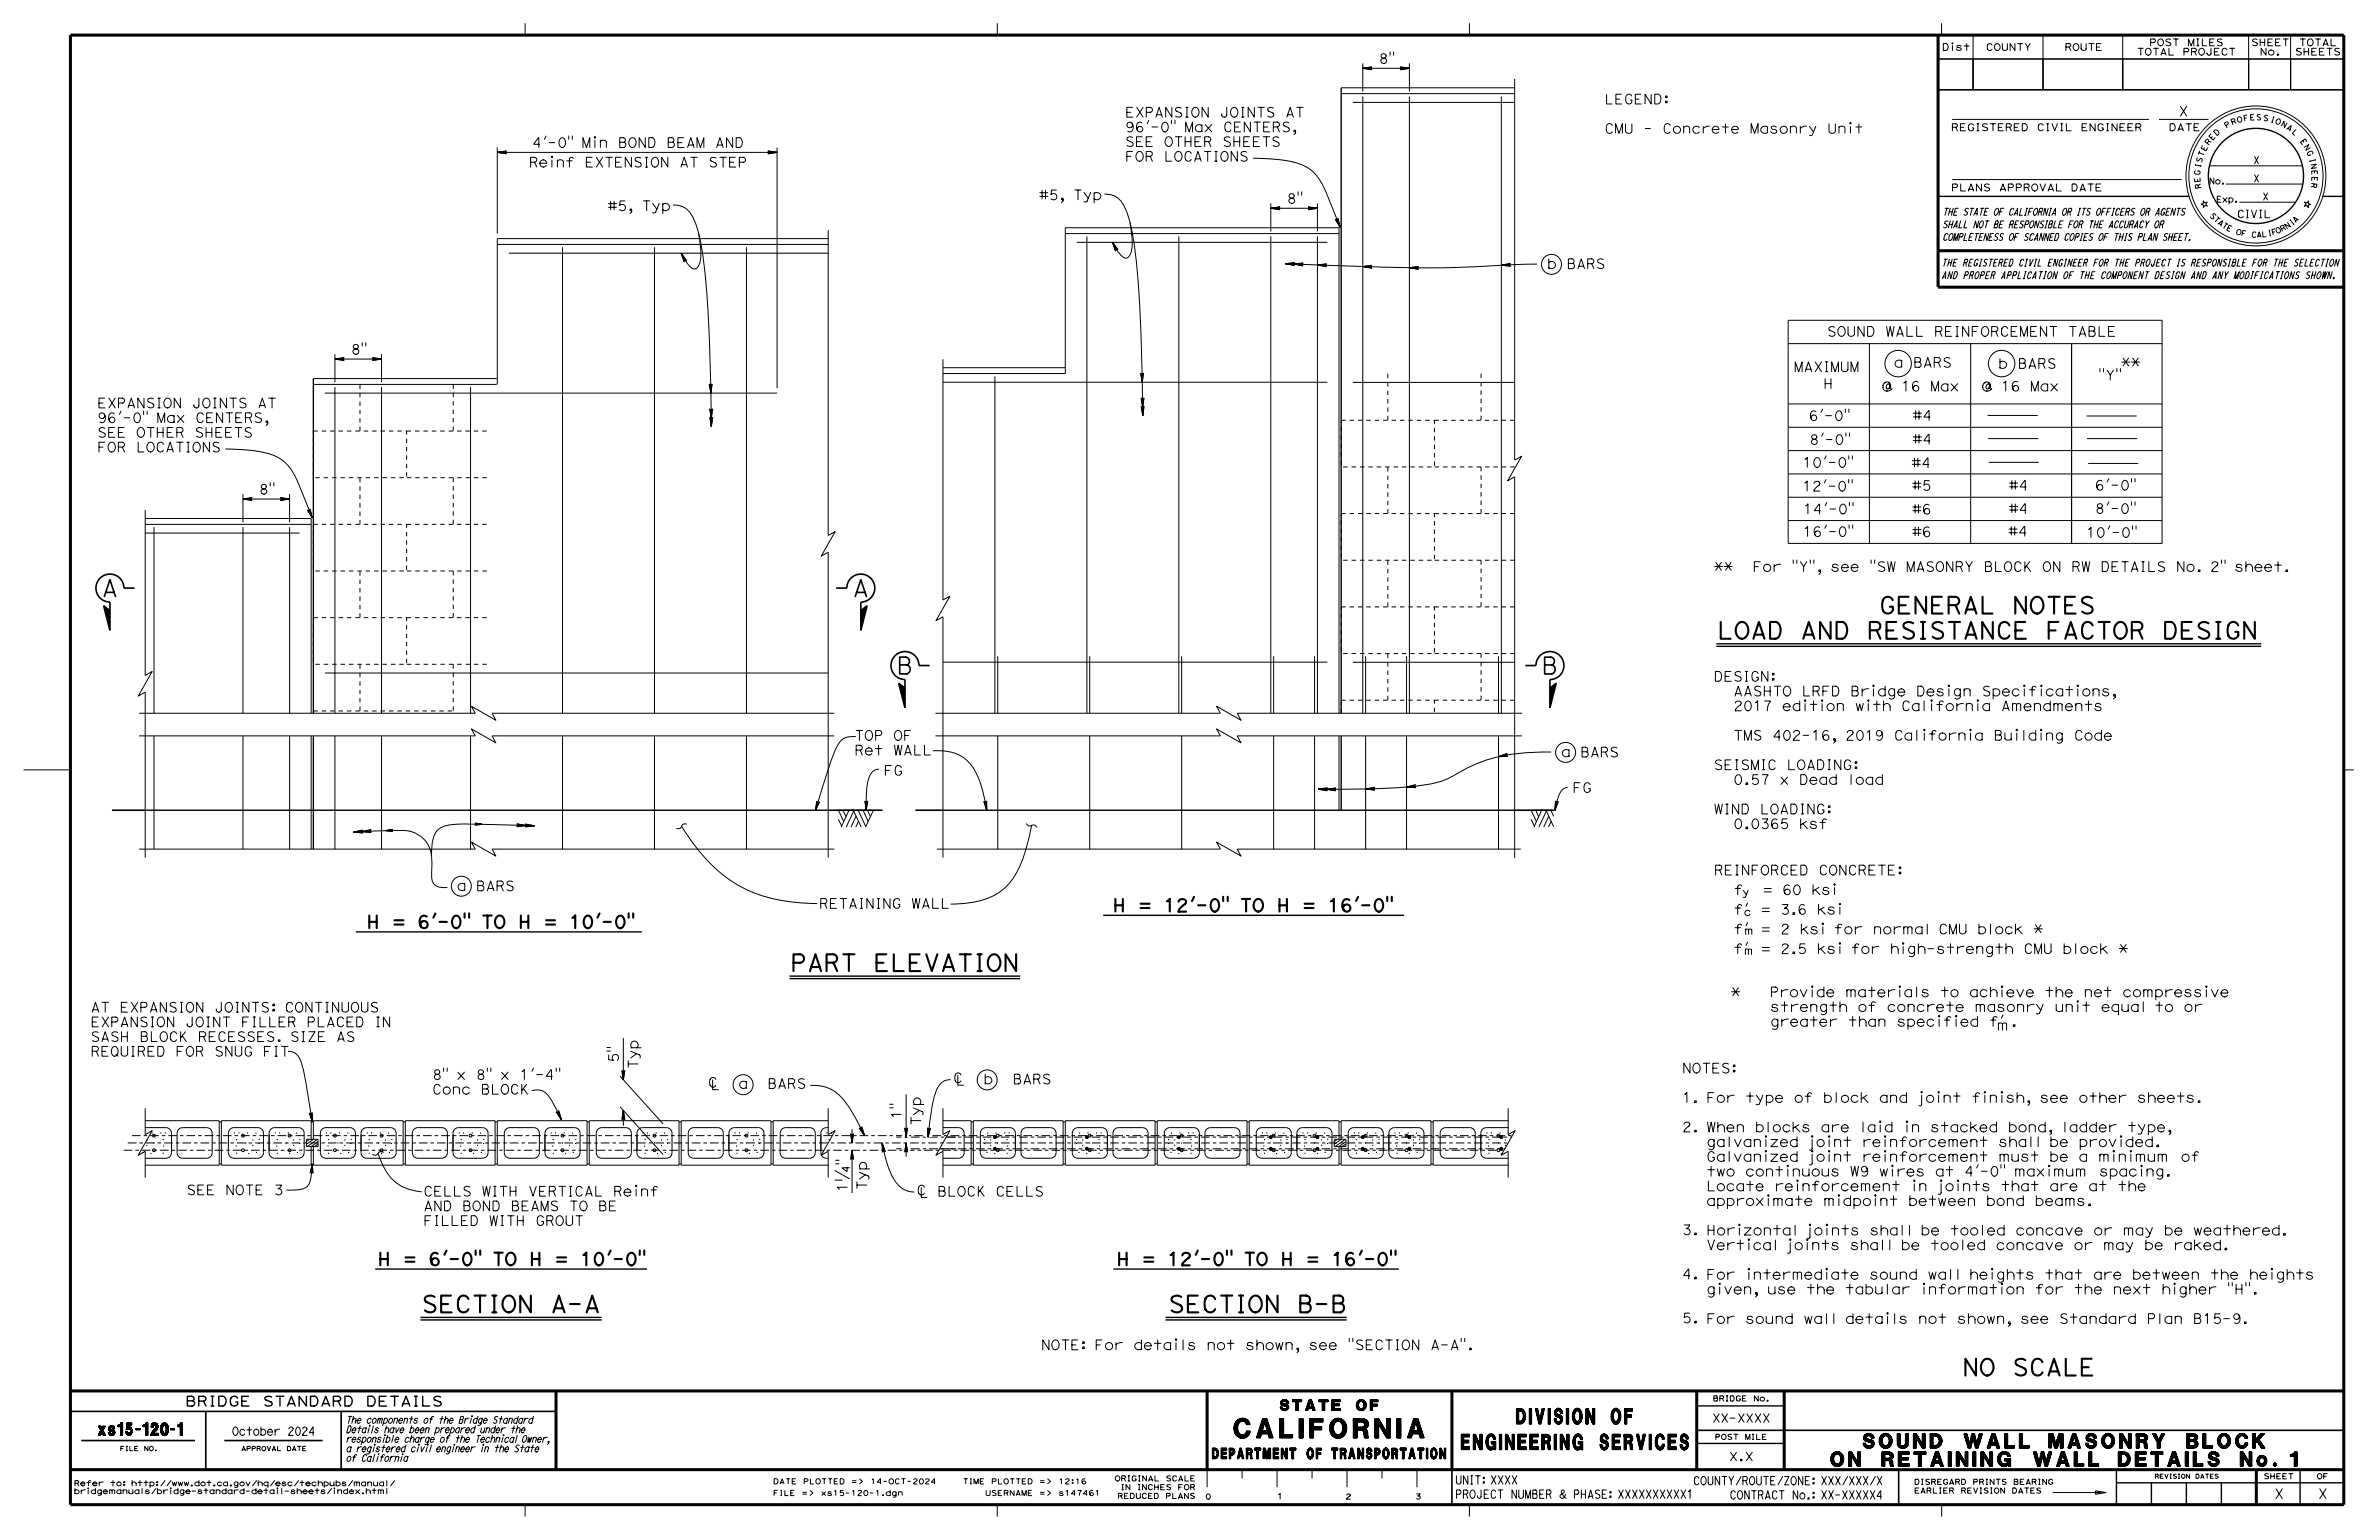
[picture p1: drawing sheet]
<svg xmlns="http://www.w3.org/2000/svg" width="432mm" height="279mm" viewBox="0 0 432 279" stroke-linecap="round" stroke-linejoin="round" font-family="sans-serif">
<defs><g id="words">
<text font-size="3.5" x="224" y="260.9">CALIFORNIA</text>
<g font-size="3">
<text x="18.4" y="108.2">A</text>
<text x="154.7" y="108.2">A</text>
<text x="341.1" y="111.3">GENERAL NOTES</text>
<text x="311.7" y="115.9">LOAD AND RESISTANCE FACTOR DESIGN</text>
<text x="162.7" y="122.3">B</text>
<text x="279.8" y="122.3">B</text>
<text x="143.5" y="176.2">PART ELEVATION</text>
<text x="76.5" y="238.1">SECTION A-A</text>
<text x="212" y="238.1">SECTION B-B</text>
<text x="356.2" y="249.6">NO SCALE</text>
</g>
<g font-size="2.8">
<text x="265.2" y="263">ENGINEERING SERVICES</text>
<text x="275.2" y="258.3">DIVISION OF</text>
</g>
<g font-size="2.6">
<text x="338.1" y="262.7">SOUND WALL MASONRY BLOCK</text>
<text x="332.3" y="266">ON RETAINING WALL DETAILS No. 1</text>
</g>
<g font-size="2.3">
<text x="202" y="165.4">H = 12'-0&quot; TO H = 16'-0&quot;</text>
<text x="66.6" y="168.4">H = 6'-0&quot; TO H = 10'-0&quot;</text>
<text x="68.6" y="229.6">H = 6'-0&quot; TO H = 10'-0&quot;</text>
<text x="202.7" y="229.6">H = 12'-0&quot; TO H = 16'-0&quot;</text>
</g>
<text font-size="2.2" x="17.8" y="260.4">xs15-120-1</text>
<g font-size="1.9">
<text x="232.3" y="255.9">STATE OF</text>
<text x="220" y="264.7">DEPARTMENT OF TRANSPORTATION</text>
</g>
<g font-size="1.8">
<text x="250.2" y="11.5">8&quot;</text>
<text x="204.2" y="23.9">96'-0&quot; Max CENTERS,</text>
<text x="204.2" y="21.3">EXPANSION JOINTS AT</text>
<text x="395.4" y="21.1">X</text>
<text x="96.6" y="26.8">4'-0&quot; Min BOND BEAM AND</text>
<text x="204.2" y="29.3">FOR LOCATIONS</text>
<text x="204.2" y="26.6">SEE OTHER SHEETS</text>
<text x="96" y="30.3">Reinf EXTENSION AT STEP</text>
<text x="110.3" y="38.2">#5, Typ</text>
<text x="188.6" y="36.2">#5, Typ</text>
<text x="233.5" y="36.9">8&quot;</text>
<text x="280.8" y="48.7">b BARS</text>
<text x="63.7" y="64.3">8&quot;</text>
<text x="331.6" y="61">SOUND WALL REINFORCEMENT TABLE</text>
<text x="325.6" y="67.4">MAXIMUM</text>
<text x="330.9" y="70.5">H</text>
<text x="341.5" y="70.9">@ 16 Max</text>
<text x="343.7" y="66.6">a BARS</text>
<text x="359.6" y="70.9">@ 16 Max</text>
<text x="362.7" y="66.8">b BARS</text>
<text x="380.8" y="68.9">&quot;Y&quot;</text>
<text x="385" y="66.6">**</text>
<text x="17.6" y="76.7">96'-0&quot; Max CENTERS,</text>
<text x="17.6" y="74">EXPANSION JOINTS AT</text>
<text x="328.3" y="76.3">6'-0&quot;</text>
<text x="347.1" y="76.2">#4</text>
<text x="17.6" y="82">FOR LOCATIONS</text>
<text x="17.6" y="79.3">SEE OTHER SHEETS</text>
<text x="328.4" y="80.6">8'-0&quot;</text>
<text x="347.1" y="80.6">#4</text>
<text x="47" y="89.6">8&quot;</text>
<text x="327.1" y="89.1">12'-0&quot;</text>
<text x="327.2" y="84.8">10'-0&quot;</text>
<text x="346.9" y="84.9">#4</text>
<text x="347" y="89">#5</text>
<text x="364.6" y="88.9">#4</text>
<text x="380.2" y="88.9">6'-0&quot;</text>
<text x="327.3" y="93.2">14'-0&quot;</text>
<text x="347" y="93.3">#6</text>
<text x="364.6" y="93.2">#4</text>
<text x="380.2" y="93.1">8'-0&quot;</text>
<text x="327.2" y="97.3">16'-0&quot;</text>
<text x="347" y="97.4">#6</text>
<text x="364.5" y="97.3">#4</text>
<text x="378.6" y="97.5">10'-0&quot;</text>
<text x="311" y="103.7">**</text>
<text x="316.1" y="103.7">For &quot;Y&quot;, see &quot;SW MASONRY BLOCK ON RW DETAILS No. 2&quot; sheet.</text>
<text x="311" y="123.6">DESIGN:</text>
<text x="312" y="125.3">AASHTO LRFD Bridge Design Specifications,</text>
<text x="155.1" y="137">Ret WALL</text>
<text x="155.1" y="134.3">TOP OF</text>
<text x="283.3" y="137.3">a</text>
<text x="286.8" y="137.3">BARS</text>
<text x="312" y="133.3">TMS 402-16, 2019 California Building Code</text>
<text x="160.4" y="140.7">FG</text>
<text x="285.4" y="143.8">FG</text>
<text x="311" y="139.6">SEISMIC LOADING:</text>
<text x="311" y="147.7">WIND LOADING:</text>
<text x="82.9" y="161.6">a</text>
<text x="86.4" y="161.6">BARS</text>
<text x="311.1" y="158.7">REINFORCED CONCRETE:</text>
<text x="148.7" y="164.8">RETAINING WALL</text>
<text x="16.4" y="183.6">AT EXPANSION JOINTS: CONTINUOUS</text>
<text x="314.1" y="180.9">*</text>
<text x="315.3" y="180.1">strength of concrete masonry unit equal to or</text>
<text x="315.3" y="182.5">greater than specified f' .</text>
<text x="16.4" y="191.6">REQUIRED FOR SNUG FIT</text>
<text x="16.4" y="189">SASH BLOCK RECESSES. SIZE AS</text>
<text x="16.4" y="186.3">EXPANSION JOINT FILLER PLACED IN</text>
<text x="362.4" y="186.9">m</text>
<text x="78.4" y="195.8">8&quot; x 8&quot; x 1'-4&quot;</text>
<text x="112.2" y="192.8" transform="rotate(-90 112.2 192.8)">5&quot;</text>
<text x="115.8" y="193.9" transform="rotate(-90 115.8 193.9)">Typ</text>
<text x="305.3" y="194.7">NOTES:</text>
<text x="78.4" y="198.5">Conc BLOCK</text>
<text x="163.6" y="203.1" transform="rotate(-90 163.6 203.1)">1&quot;</text>
<text x="305.3" y="200">1. For type of block and joint finish, see other sheets.</text>
<text x="167.1" y="204.2" transform="rotate(-90 167.1 204.2)">Typ</text>
<text x="305.3" y="205.3">2. When blocks are laid in stacked bond, ladder type,</text>
<text x="309.7" y="208">galvanized joint reinforcement shall be provided.</text>
<text x="157.3" y="215.9" transform="rotate(-90 157.3 215.9)">Typ</text>
<text x="309.7" y="213.4">two continuous W9 wires at 4'-0&quot; maximum spacing.</text>
<text x="309.7" y="210.7">Galvanized joint reinforcement must be a minimum of</text>
<text x="33.8" y="216.8">SEE NOTE 3</text>
<text x="76.8" y="219.7">AND BOND BEAMS TO BE</text>
<text x="76.8" y="217">CELLS WITH VERTICAL Reinf</text>
<text x="153.8" y="216.3" transform="rotate(-90 153.8 216.3)">1¼</text>
<text x="309.7" y="218.7">approximate midpoint between bond beams.</text>
<text x="309.7" y="216.1">Locate reinforcement in joints that are at the</text>
<text x="76.8" y="222.3">FILLED WITH GROUT</text>
<text x="305.3" y="224">3. Horizontal joints shall be tooled concave or may be weathered.</text>
<text x="309.7" y="226.8">Vertical joints shall be tooled concave or may be raked.</text>
<text x="305.3" y="232">4. For intermediate sound wall heights that are between the heights</text>
<text x="309.7" y="234.8">given, use the tabular information for the next higher &quot;H&quot;.</text>
<text x="188.9" y="244.9">NOTE: For details not shown, see &quot;SECTION A-A&quot;.</text>
<text x="305.3" y="240">5. For sound wall details not shown, see Standard Plan B15-9.</text>
<text x="33.6" y="255.1">BRIDGE STANDARD DETAILS</text>
<text x="412.8" y="271.9">X</text>
<text x="420.7" y="271.9">X</text>
</g>
<g font-size="1.5">
<text x="42.1" y="260.4">October 2024</text>
<text x="310.7" y="258">XX-XXXX</text>
<text x="264.1" y="269.3">UNIT: XXXX</text>
<text x="307.3" y="269.4">COUNTY/ROUTE/ZONE: XXX/XXX/X</text>
<text x="313.8" y="265">X.X</text>
<text x="264.1" y="271.8">PROJECT NUMBER &amp; PHASE: XXXXXXXXXX1</text>
<text x="313.9" y="272">CONTRACT No.: XX-XXXXX4</text>
</g>
<text font-size="1.4" x="406" y="39.5">CIVIL</text>
<g font-size="1.3">
<text x="354.1" y="23.7">REGISTERED CIVIL ENGINEER</text>
<text x="393.6" y="23.7">DATE</text>
<text x="409" y="29.7">X</text>
<text x="354.1" y="34.7">PLANS APPROVAL DATE</text>
<text x="409" y="33">X</text>
<text x="352.5" y="41.3">SHALL NOT BE RESPONSIBLE FOR THE ACCURACY OR</text>
<text x="352.5" y="39.1">THE STATE OF CALIFORNIA OR ITS OFFICERS OR AGENTS</text>
<text x="410.7" y="36.3">X</text>
<text x="352.5" y="43.6">COMPLETENESS OF SCANNED COPIES OF THIS PLAN SHEET.</text>
<text x="352.4" y="50.6">AND PROPER APPLICATION OF THE COMPONENT DESIGN AND ANY MODIFICATIONS SHOWN.</text>
<text x="352.4" y="48.3">THE REGISTERED CIVIL ENGINEER FOR THE PROJECT IS RESPONSIBLE FOR THE SELECTION</text>
<text x="316.2" y="162.5">y</text>
<text x="316.5" y="166.1">c</text>
<text x="316.5" y="173.2">m</text>
<text x="316.6" y="169.5">m</text>
<text x="62.8" y="263.4">a registered civil engineer in the State</text>
<text x="62.8" y="261.7">responsible charge of the Technical Owner,</text>
<text x="62.8" y="260">Details have been prepared under the</text>
<text x="62.8" y="258.2">The components of the Bridge Standard</text>
<text x="62.8" y="265.1">of California</text>
</g>
<g font-size="1.2">
<text x="352.5" y="9.2">Dist</text>
<text x="360.4" y="9.2">COUNTY</text>
<text x="374.7" y="9.2">ROUTE</text>
<text x="387.8" y="10">TOTAL PROJECT</text>
<text x="390.1" y="8.3">POST MILES</text>
<text x="408.6" y="8.3">SHEET</text>
<text x="410.2" y="10">No.</text>
<text x="416.5" y="10">SHEETS</text>
<text x="417.3" y="8.3">TOTAL</text>
</g>
<g font-size="1.1">
<text x="400.9" y="33.4">No.</text>
<text x="402.3" y="36.7">Exp.</text>
</g>
<g font-size="1">
<text x="404.1" y="23.3" transform="rotate(-31 404.1 23.3)">P</text>
<text x="405.1" y="22.7" transform="rotate(-20 405.1 22.7)">R</text>
<text x="406.1" y="22.3" transform="rotate(-15 406.1 22.3)">O</text>
<text x="407.3" y="22" transform="rotate(-10 407.3 22)">F</text>
<text x="408.4" y="21.8" transform="rotate(-4 408.4 21.8)">E</text>
<text x="409.5" y="21.8" transform="rotate(1 409.5 21.8)">S</text>
<text x="410.7" y="21.8" transform="rotate(12 410.7 21.8)">S</text>
<text x="412" y="22.1" transform="rotate(17 412 22.1)">I</text>
<text x="412.9" y="22.3" transform="rotate(22 412.9 22.3)">O</text>
<text x="413.9" y="22.8" transform="rotate(28 413.9 22.8)">N</text>
<text x="414.9" y="23.3" transform="rotate(33 414.9 23.3)">A</text>
<text x="399.6" y="29.6" transform="rotate(-74 399.6 29.6)">S</text>
<text x="399.9" y="28.5" transform="rotate(-69 399.9 28.5)">T</text>
<text x="400.3" y="27.5" transform="rotate(-63 400.3 27.5)">E</text>
<text x="400.9" y="26.4" transform="rotate(-53 400.9 26.4)">R</text>
<text x="401.5" y="25.5" transform="rotate(-47 401.5 25.5)">E</text>
<text x="402.3" y="24.7" transform="rotate(-42 402.3 24.7)">D</text>
<text x="415.9" y="24" transform="rotate(44 415.9 24)">L</text>
<text x="417.4" y="25.6" transform="rotate(55 417.4 25.6)">E</text>
<text x="418.1" y="26.6" transform="rotate(60 418.1 26.6)">N</text>
<text x="418.6" y="27.6" transform="rotate(65 418.6 27.6)">G</text>
<text x="419.2" y="28.9" transform="rotate(76 419.2 28.9)">I</text>
<text x="419.4" y="29.8" transform="rotate(81 419.4 29.8)">N</text>
<text x="399.3" y="31.8" transform="rotate(-85 399.3 31.8)">G</text>
<text x="399.4" y="33.1" transform="rotate(-96 399.4 33.1)">E</text>
<text x="399.4" y="30.5" transform="rotate(-79 399.4 30.5)">I</text>
<text x="399.6" y="34.2" transform="rotate(-101 399.6 34.2)">R</text>
<text x="419.5" y="33.1" transform="rotate(98 419.5 33.1)">R</text>
<text x="419.6" y="30.9" transform="rotate(87 419.6 30.9)">E</text>
<text x="419.6" y="32" transform="rotate(92 419.6 32)">E</text>
<text x="401" y="39.2" transform="rotate(46 401 39.2)">S</text>
<text x="401.7" y="39.9" transform="rotate(41 401.7 39.9)">T</text>
<text x="402.4" y="40.6" transform="rotate(37 402.4 40.6)">A</text>
<text x="403.2" y="41.1" transform="rotate(32 403.2 41.1)">T</text>
<text x="404" y="41.7" transform="rotate(27 404 41.7)">E</text>
<text x="415" y="41.6" transform="rotate(-34 415 41.6)">N</text>
<text x="416" y="40.9" transform="rotate(-38 416 40.9)">I</text>
<text x="416.6" y="40.5" transform="rotate(-43 416.6 40.5)">A</text>
<text x="405.7" y="42.4" transform="rotate(18 405.7 42.4)">O</text>
<text x="406.7" y="42.7" transform="rotate(13 406.7 42.7)">F</text>
<text x="408.6" y="43" transform="rotate(4 408.6 43)">C</text>
<text x="409.6" y="43.1" transform="rotate(-1 409.6 43.1)">A</text>
<text x="410.5" y="43" transform="rotate(-6 410.5 43)">L</text>
<text x="411.7" y="42.9" transform="rotate(-10 411.7 42.9)">I</text>
<text x="412.4" y="42.7" transform="rotate(-15 412.4 42.7)">F</text>
<text x="413.3" y="42.4" transform="rotate(-24 413.3 42.4)">O</text>
<text x="414.2" y="42.1" transform="rotate(-29 414.2 42.1)">R</text>
<text x="310.9" y="254.2">BRIDGE No.</text>
<text x="311.2" y="261.2">POST MILE</text>
<text x="13.4" y="269.6">Refer to: http://www.dot.ca.gov/hq/esc/techpubs/manual/</text>
<text x="140.3" y="269.2">DATE PLOTTED =&gt;</text>
<text x="158" y="269.2">14-OCT-2024</text>
<text x="174.7" y="269.2">TIME PLOTTED =&gt;</text>
<text x="192.1" y="269.2">12:16</text>
<text x="202.3" y="268.7">ORIGINAL SCALE</text>
<text x="347.4" y="269.3">DISREGARD PRINTS BEARING</text>
<text x="410.8" y="268.3">SHEET</text>
<text x="420.5" y="268.3">OF</text>
<text x="13.4" y="271">bridgemanuals/bridge-standard-detail-sheets/index.html</text>
<text x="140.3" y="271.3">FILE =&gt;</text>
<text x="149" y="271.3">xs15-120-1.dgn</text>
<text x="178.8" y="271.3">USERNAME =&gt;</text>
<text x="192.1" y="271.3">s147461</text>
<text x="202.8" y="271.9">REDUCED PLANS</text>
<text x="203.4" y="270.3">IN INCHES FOR</text>
<text x="218.8" y="272">0</text>
<text x="231.8" y="271.9">1</text>
<text x="244.2" y="272">2</text>
<text x="256.9" y="272">3</text>
<text x="347.4" y="270.9">EARLIER REVISION DATES</text>
</g>
<g font-size=".8">
<text x="21.8" y="263.2">FILE NO.</text>
<text x="43.8" y="263.2">APPROVAL DATE</text>
<text x="391.1" y="268.2">REVISION DATES</text>
</g>
</g></defs>
<g fill="none" stroke="#000" stroke-width=".18">
<path d="M95.3 4.2v2.2M181 4.2v2.2M243.4 17h31.5M243.4 15.9h31.5M245.5 18.6h29.4M247.4 17.5v111.9M255.8 17.5v111.9M266.7 4.2v2.2M272.5 17.5v111.9M291.6 17.1v1.8h1M293.3 18h.7M294.3 17.1h-1v1.8h1.1"/>
<path d="M296.2 17.5a.6 .6 0 0 0-.8-.4 .6 .6 0 0 0-.3 .8 .66 .66 0 0 0 .1 .8 .66 .66 0 0 0 .9 0l.1-.6h-.3M296.8 18h.7M297.9 17.1h-1.1v1.8h1.1M299.7 17.1v1.8l-1.1-1.8v1.8M300.3 17.1h.6a1 1 0 0 1 0 1.8h-.6zM302.3 18.4h.3v.2h-.3zM302.3 17.4h.3v.3h-.3zM351.8 10.7h6.3v5.6h-6.3zM351.8 10.7h73.6M352.4 4.2v2.2M354.4 8.3v.9M358.1 10.7h12.7v5.6h-12.7z"/>
<path d="M358.1 6.4v9.9M370.8 6.4v9.9M370.8 10.7h14.5v5.6h-14.5zM385.3 10.7h22.8v5.6h-22.8zM385.3 6.4v9.9M408.1 6.4v9.9M408.1 10.7h7.7v5.6h-7.7zM415.8 6.4v9.9M415.8 10.7h9.6v5.6h-9.6zM99.1 24.7l-.3 .6M100.2 29v1.3M103.2 24.7v.6"/>
<path d="M103.9 24.7v.6M108 25.5v1.3M200.5 35.2a3.7 3.7 0 0 1 3.9 2.8 36.8 36.8 0 0 1 1.9 10.1l.5 5.8 .3 7.3 .3 14.2M208.5 21.9l-.3 .5M212.6 21.8v.7M213.3 21.8v.7M227.4 28.7a30.3 30.3 0 0 1 8.5 1 7.4 7.4 0 0 1 4.4 4.3l2.9 7.2M242.4 39.8l.8 1.4M242.5 39.8l.7 1.4M242.6 39.8l.6 1.4M242.7 39.8l.5 1.4M242.7 39.8h-.4l.9 1.4"/>
<path d="M242.8 39.7l.4 1.5M242.8 39.7l.1-.1 .3 1.6M242.8 39.7l-.1 .1M242.8 39.6l.4 1.6M292.7 22.8a.6 .6 0 0 0-.8-.3 .6 .6 0 0 0-.4 .7 .67 .67 0 0 0 .2 .8 .67 .67 0 0 0 .8 .1l.2-.2M293.2 24.2v-1.8l.7 1.8 .6-1.8v1.8M295 22.4v1.4a.6 .6 0 0 0 .6 .4 .6 .6 0 0 0 .6-.4v-1.4M298.6 23.3h1M303.2 22.8a.6 .6 0 0 0-.8-.3 .6 .6 0 0 0-.3 .7 .67 .67 0 0 0 .1 .8 .67 .67 0 0 0 .8 .1l.2-.2M305.6 23.2a.6 .6 0 0 1 .5-.3 .6 .6 0 0 1 .6 .3v1M305.6 22.9v1.3M308.4 23.2a.65 .65 0 0 0-.9-.1 .65 .65 0 0 0 0 .9 .65 .65 0 0 0 1-.1"/>
<path d="M309.2 22.9v1.3M310.3 22.9l-.6 .1-.5 .3M310.8 23.5h1.2a.64 .64 0 0 0-.8-.5 .64 .64 0 0 0-.4 .9 .64 .64 0 0 0 1 .2l.1-.2M312.6 23h1.2M313.2 22.4v1.8M314.3 23.5h1.2a.64 .64 0 0 0-.8-.5 .64 .64 0 0 0-.4 .9 .64 .64 0 0 0 1 .2l.2-.2M317.8 24.2v-1.8l.7 1.8 .6-1.8v1.8M320.8 23.1a.7 .7 0 0 0-1-.1 .7 .7 0 0 0 0 1 .7 .7 0 0 0 1 0M320.8 22.9v1.3M322.5 23.1a.5 .5 0 0 0-.6-.3 .5 .5 0 0 0-.4 .5l.2 .2a.48 .48 0 0 1 .6 0 .48 .48 0 0 1 .1 .5 .69 .69 0 0 1-1-.2M325 23.2a.6 .6 0 0 1 .5-.3 .6 .6 0 0 1 .6 .3v1M325 22.9v1.3"/>
<path d="M326.8 22.9v1.3M327.9 22.9l-.6 .1-.5 .3M328.4 22.9l.8 1M329.6 22.9l-.6 1.6-.3 .1-.3-.1M332 22.4v1.4a.6 .6 0 0 0 .6 .4 .6 .6 0 0 0 .5-.4v-1.4M333.8 23.2a.6 .6 0 0 1 .5-.3 .6 .6 0 0 1 .6 .3v1M333.8 22.9v1.3M335.9 22.9v1.3M336.8 23h1.2M337.4 22.4v1.8M354.3 32.6h41.7M354.3 21.7h35.7"/>
<path d="M391.9 21.7h9M399.9 36.4l.3 .4 .4-.1-.2 .3 .2 .4-.4-.1-.3 .4v-.5l-.4-.1 .4-.2zM401 30.1h16.9M404 33.4h14M406.5 36.7h10.2M418.3 36.7l.4 .1 .3-.3v.4l.4 .2-.4 .1v.5l-.3-.4-.4 .1 .2-.4zM90.3 44.3h60M92.4 45.9h57.9M102.1 44.8v84.6M118.8 44.8v84.6M135.5 44.8v84.6M150.3 43.3h-60v26.4"/>
<path d="M193.4 42.4h49.6M195.5 44h45.4M197.3 42.9v86.5M214 42.9v86.5M230.7 42.9v86.5M233.3 47.8l1.6 .3M233.3 47.8l1.5 .1M233.3 47.8a468.1 468.1 0 0 0 30.2 .7l15.5-.6M233.3 47.8l1.6 .2M233.3 47.8l1.7 .4-.1-.2M234.8 47.9l.1 .1M234.9 47.9l1.6-.2-.2 .3"/>
<path d="M234.9 47.9l1.5 .2M234.9 47.9l1.5 .1M234.9 47.9l1.6 .3-.1-.1M234.9 47.9l1.6 .3M234.9 47.9l1.4 .1M234.9 47.8h-1.6M234.9 47.8l-.1 .1M234.9 47.8l.1-.2-1.7 .2M235 47.7l-1.7 .1M236.3 48l.1 .1M236.4 47.9h-1.5M236.4 47.8l-1.5 .1"/>
<path d="M236.5 47.8l-1.6 .1M239.1 42.9v86.5M324.6 58.1h67.8v40.5h-67.8zM56.9 69.7h33.2M56.9 68.7h33.2M59 71.3h82M60.8 70.2v59.2M69.3 70.2v59.2M85.4 70.2v59.2M171.2 67.8h22.2v-26.5h49.6v88.1M171.2 69.4h69.7M171.2 66.7h22.2"/>
<path d="M180.6 68.3v61.1M245.5 69.4h29.4M324.6 77.5h67.8M324.6 73.3h67.8M324.6 62.3h67.8M330.8 74.2l-.3 .6M330.9 78.6l-.3 .5M334.9 74.2v.6M335 78.5v.7M335.6 74.2v.6M335.7 78.5v.7M339.3 62.3v36.3"/>
<path d="M357.7 62.3v36.3M360.8 75.4h9.1M360.9 79.6h9.1M376 62.3v36.3M378.7 75.5h9.1M378.8 79.6h9.1M381.1 66.9v.6M381.8 66.9v.6M384.2 66.9v.6M384.9 66.9v.6M26.4 94.1h30.1v35.3M26.4 95.1h30.1"/>
<path d="M26.4 96.7h28M27.9 95.6v33.8M44.1 95.6v33.8M52.6 95.6v33.8M324.6 94.4h67.8M324.6 90.2h67.8M324.6 86h67.8M324.6 81.8h67.8M331.4 87l-.3 .6M331.5 82.7l-.3 .6M331.5 95.3l-.3 .5M331.6 91.2l-.3 .5"/>
<path d="M335.5 87v.6M335.6 82.7v.6M335.6 95.2v.7M335.7 91.1v.7M336.2 87v.6M336.2 82.7v.6M336.3 95.2v.7M336.3 91.1v.7M361 83.9h9.1M379 84.1h9.1M382.8 91.1l-.3 .6M382.8 86.8l-.3 .6"/>
<path d="M382.9 95.4l-.2 .6M386.9 86.8v.6M386.9 91.1v.6M387.1 95.4v.6M387.5 86.8v.6M387.5 91.1v.6M387.7 95.4v.6M181.1 119.1v10.3M197.8 119.1v10.3M214.5 119.1v10.3M231.2 119.1v10.3M238.6 119.1v10.3"/>
<path d="M247.9 119.1v10.3M255.3 119.1v10.3M272 119.1v10.3M325.5 101.6v.6M326.1 101.6v.6M328.6 101.6v.6M329.2 101.6v.6M339.6 101.6v.6M340.3 101.6v.6M403.2 101.6v.6M403.9 101.6v.6M4.3 139.7h8.5"/>
<path d="M27.9 133.5v20.6M44.1 133.5v20.6M52.6 133.5v20.6M56.5 133.5v20.6M59 122.1h91.3M60.8 133.5v20.6M69.3 133.5v20.6M85.4 133.5v20.6M102.1 133.5v20.6M118.8 133.5v20.6M135.5 133.5v20.6M155.3 133.6a3.1 3.1 0 0 0-3.6 2.2l-1.5 4-2.2 7.2"/>
<path d="M159.5 139.6a2.1 2.1 0 0 0-1.9 1.8l-.3 1.9-.1 3.7M169.3 136.2a7.7 7.7 0 0 1 6.9 2.5 17.8 17.8 0 0 1 2.9 8.3M171.2 120.1h69.7M181.1 133.5v20.6M197.8 133.5v20.6M214.5 133.5v20.6M231.2 133.5v20.6M238.6 133.5v20.6M243 133.5v13.5M245.5 120.2h29.4M247.9 133.5v20.6M255.3 133.5v20.6"/>
<path d="M272 133.5v20.6M281.5 136.4a31.3 31.3 0 0 0-14.5 2.6l-1 .5a18 18 0 0 1-6.3 2.7 96.2 96.2 0 0 1-16.8 1h-3.6M315 127.6a.49 .49 0 0 1 .6-.4 .49 .49 0 0 1 .3 .7l-.7 .6-.2 .5h1M316.9 127.4a.6 .6 0 0 1 .8-.1 .6 .6 0 0 1 .2 .7 .62 .62 0 0 1-.2 .8 .62 .62 0 0 1-.8-.1 1.18 1.18 0 0 1 0-1.3zM318.6 127.5l.4-.3v1.7M320.3 127.2h1a2.72 2.72 0 0 0-.5 1.8M323.7 128.2h1.2a.64 .64 0 0 0-.8-.5 .64 .64 0 0 0-.4 .9 .64 .64 0 0 0 1 .3l.1-.2M326.7 127.8a.7 .7 0 0 0-1 0 .7 .7 0 0 0 0 1 .7 .7 0 0 0 1 0M326.7 127.2v1.8M327.6 127.7v1.3M328.6 127.8h1.2M329.2 127.2v1.7"/>
<path d="M330.7 127.7v1.3M332.8 134h.3v.3h-.3zM333.1 134.3v.2l-.3 .3M333.5 128a.6 .6 0 0 1 .5-.4 .6 .6 0 0 1 .6 .4v.9M333.5 127.6v1.3M336.9 127.6l.4 1.3 .3-1.1 .3 1.1 .3-1.3M339.1 127.7v1.3M340 127.8h1.2M340.6 127.2v1.7M341.9 128.1a.61 .61 0 0 1 .6-.5 .61 .61 0 0 1 .6 .6v.8M341.9 127.2v1.8M343.9 125v1.4a.58 .58 0 0 1-1 .3"/>
<path d="M343.9 125.3a.59 .59 0 0 0-.9-.2 .59 .59 0 0 0 0 .9 .59 .59 0 0 0 .9-.1M346.5 127.5a.6 .6 0 0 0-.8-.3 .6 .6 0 0 0-.3 .8 .67 .67 0 0 0 .2 .8 .67 .67 0 0 0 .8 0l.1-.2M348.3 127.8a.7 .7 0 0 0-1 0 .7 .7 0 0 0 0 1 .7 .7 0 0 0 1 0M348.3 127.6v1.4M349.2 127.2v1.8M350.6 127.7v1.3M351.5 127.8h1M352.7 127.4a.37 .37 0 0 0-.4-.2 .37 .37 0 0 0-.3 .3v1.5M355.2 127.6v1.3M355.8 125v1.4a.58 .58 0 0 1-.9 .3M355.8 125.3a.59 .59 0 0 0-.9-.2 .59 .59 0 0 0 0 .9 .59 .59 0 0 0 .9-.1M356.3 127.6l-.6 .1-.5 .3"/>
<path d="M356.9 128a.6 .6 0 0 1 .5-.4 .6 .6 0 0 1 .6 .4v.9M356.9 127.6v1.3M359 127.7v1.3M361.1 127.8a.7 .7 0 0 0-1 0 .7 .7 0 0 0 0 1 .7 .7 0 0 0 1 0M361.1 127.6v1.4M361.8 125.1a.7 .7 0 0 1 1 0 .7 .7 0 0 1 0 1 .7 .7 0 0 1-1 0M361.8 125v1.8M363.5 129l.6-1.8 .6 1.8M363.6 128.5h.9M365.3 127.9a.39 .39 0 0 1 .3-.3 .39 .39 0 0 1 .4 .3 .42 .42 0 0 1 .4-.3 .42 .42 0 0 1 .4 .3v1M365.3 127.6v1.3M366 127.9v1"/>
<path d="M367.4 128.2h1.2a.64 .64 0 0 0-.8-.5 .64 .64 0 0 0-.4 .9 .64 .64 0 0 0 1 .3l.2-.2M369.3 128a.6 .6 0 0 1 .5-.4 .6 .6 0 0 1 .5 .4v.9M369.3 127.6v1.3M372.1 127.8a.7 .7 0 0 0-1 0 .7 .7 0 0 0 0 1 .7 .7 0 0 0 1 0M372.1 127.2v1.8M372.8 127.9a.39 .39 0 0 1 .4-.3 .39 .39 0 0 1 .3 .3 .42 .42 0 0 1 .4-.3 .42 .42 0 0 1 .4 .3v1M372.8 127.6v1.3M373.5 127.9v1M374.3 133v1.4a.58 .58 0 0 1-.9 .3M374.3 133.3a.59 .59 0 0 0-.9-.1 .59 .59 0 0 0 0 .9 .59 .59 0 0 0 .9-.2M374.9 128.2h1.2a.64 .64 0 0 0-.8-.5 .64 .64 0 0 0-.4 .9 .64 .64 0 0 0 1 .3l.2-.2M376.8 128a.6 .6 0 0 1 .5-.4 .6 .6 0 0 1 .6 .4v.9"/>
<path d="M376.8 127.6v1.3M378.5 127.8h1.2M379.1 127.2v1.7M381.3 127.9a.5 .5 0 0 0-.5-.3 .5 .5 0 0 0-.4 .5l.2 .1a.48 .48 0 0 1 .5 0 .48 .48 0 0 1 .2 .6 .7 .7 0 0 1-1.1-.3M383.6 126h.3v.3h-.3zM383.9 126.3v.2l-.3 .3M425.4 139.7h1.8M25.2 154.1h61.1l-.7-1.3 4.4 2.5-.7-1.2h62.1M64.2 151a59.1 59.1 0 0 1 10.1-.2 5.3 5.3 0 0 1 4.1 5.8v.8a6.4 6.4 0 0 0 .2 2.7 2.39 2.39 0 0 0 2.6 .9M97 149.8l-11.6-.3a19.2 19.2 0 0 0-4.7 .4 3.1 3.1 0 0 0-2.2 2.8l-.2 2.5M123.7 149.9a29.2 29.2 0 0 0 11.6 11.4 30.4 30.4 0 0 0 13 2.6M124.7 149.5a.7 .7 0 0 0-1 .5 .66 .66 0 0 1-.9 .3"/>
<path d="M148.3 145.4l-.3 1.6M148.3 145.4l.2 .2M148.3 145.4l-.1-.1-.2 1.7M148.4 145.5l-.4 1.5M148.5 145.6l-.5 1.4M148.5 145.6l.3-.1-.8 1.5M148.5 145.5l-.5 1.5M148.6 145.5l-.6 1.5M148.7 145.5l-.7 1.5M152.2 148.6l.6 1.3M153 147l.6 1.2M154.1 147l-1.4 3.1"/>
<path d="M154.9 147l1.4 3.1M154.9 147.1l-1.3 3M155.4 148.1l-.9 2M155.8 147l1.3 3M155.8 149l-.5 1.1M156.6 147l1 2M157 145.4l.2 1.6M157.1 145.4l.1 1.6M157.1 145.4l-.1-.1 .2 1.7M157.1 145.4l.1 .1M157.2 145.5v1.5M157.2 145.5l.3-.2-.3 1.7"/>
<path d="M157.3 145.5l-.1 1.5M157.4 145.4l-.2 1.6M157.5 147l.5 1.1M158.2 147h-6l.9 2.1M158.5 147l-1.4 3.1M170 154.1h51.5l-.7-1.3 4.5 2.5-.7-1.2h51.4M178.6 145.4l.5 1.6M178.7 145.5l.4 1.5M178.8 145.5l.3 1.5M178.9 145.5l.2 1.5M178.9 145.5l-.3-.1 .5 1.6M179 145.4l.1-.1v1.7"/>
<path d="M179 145.4l-.1 .1M179 145.4l.1 1.6M186.3 149.4a.7 .7 0 0 0 1.1 .3 .66 .66 0 0 1 .8 .4M187.2 149.8a25.3 25.3 0 0 1-3.7 10.1 10.6 10.6 0 0 1-7.7 3.9l-3.3 .2M239.3 143.2l1.6 .3-.1-.3M239.3 143.2l1.6 .2M239.3 143.2h3M239.3 143.2l1.5 .1M240.8 143.2l1.7-.3-.2 .3M240.8 143.2l1.6 .2M240.8 143.2l1.5 .1M240.8 143.2l1.6 .3v-.1"/>
<path d="M240.8 143.1l-1.5 .1M240.8 143.1l.1-.2-1.6 .3M240.8 143.1v.1M240.9 143l-1.6 .2M242.3 143.2l.1 .2M242.3 143.1l-1.5 .1M242.4 143.1l-1.6 .1M242.4 143l-1.6 .2M277.9 148.6l.6 1.3M278.7 147l.6 1.2M279.8 147l-1.4 3.1M280.6 147l1.4 3"/>
<path d="M280.7 147.1l-1.4 3M281.1 148.1l-.9 2M281.5 147l.5 1.1M281.5 149l-.4 1.1M282 147h-4.1l1 2.1M282.4 145.4l-.2 1.6M282.4 145.4l.1 .1M282.4 145.4l-.1-.1-.1 1.7M282.5 145.5l-.3 1.5M282.5 145.5l.4-.1-.7 1.6M282.6 145.5l-.4 1.5M282.7 145.5l-.5 1.5"/>
<path d="M282.8 145.4l-.6 1.6M284.6 142.9a1.93 1.93 0 0 0-1.7 1.4l-.7 2.7M315.2 148.7a.6 .6 0 0 1 .7 0 .6 .6 0 0 1 .2 .7 .62 .62 0 0 1-.2 .8 .62 .62 0 0 1-.8-.1 1.18 1.18 0 0 1 .1-1.4zM315.2 140.7a.6 .6 0 0 1 .7 0 .6 .6 0 0 1 .2 .7 .62 .62 0 0 1-.2 .8 .62 .62 0 0 1-.8-.1 1.18 1.18 0 0 1 .1-1.4zM316.9 150h.3v.3h-.3zM316.9 142h.3v.3h-.3zM318.3 148.7a.6 .6 0 0 1 .7 0 .6 .6 0 0 1 .2 .7 .62 .62 0 0 1-.2 .8 .62 .62 0 0 1-.8-.1 1.18 1.18 0 0 1 .1-1.4zM319.1 140.6h-.9l-.1 .8a.6 .6 0 0 1 .9-.1 .6 .6 0 0 1 0 .9 .6 .6 0 0 1-.9-.1M319.8 140.6h1.1a2.72 2.72 0 0 0-.5 1.7M319.9 148.6h.9l-.2 .4-.4 .2a.58 .58 0 0 1 .7 .8 .58 .58 0 0 1-1 .1M322.5 148.7a.7 .7 0 0 0-.8 .1 .7 .7 0 0 0-.1 .9l.2 .4M323.3 141l1.2 1.3"/>
<path d="M324.4 148.6h-.9l-.1 .8a.6 .6 0 0 1 .9-.1 .6 .6 0 0 1 0 .9 .6 .6 0 0 1-.9-.1M324.5 141l-1.2 1.3M326.8 148.6v1.7M326.8 140.5h.6a1 1 0 0 1 0 1.8h-.6zM327.2 149.4l.9 .9M327.9 149l-1.1 .7M328.5 141.6h1.3a.64 .64 0 0 0-.9-.5 .64 .64 0 0 0-.3 .9 .64 .64 0 0 0 .9 .2l.2-.2M329.6 149.2a.5 .5 0 0 0-.5-.2 .5 .5 0 0 0-.4 .4l.2 .2a.48 .48 0 0 1 .6 0 .48 .48 0 0 1 .1 .6 .7 .7 0 0 1-1.1-.3M330.3 149.2h1M331.5 141.2a.7 .7 0 0 0-1 0 .7 .7 0 0 0 0 1 .7 .7 0 0 0 1-.1M331.5 141v1.3M331.5 148.8a.37 .37 0 0 0-.4-.2 .37 .37 0 0 0-.3 .3v1.4"/>
<path d="M333.3 141.2a.7 .7 0 0 0-1 0 .7 .7 0 0 0 0 1 .7 .7 0 0 0 1-.1M333.3 140.5v1.8M336 140.5v1.8M339.9 141.2a.7 .7 0 0 0-1 0 .7 .7 0 0 0 0 1 .7 .7 0 0 0 1-.1M339.9 141v1.3M341.7 141.2a.7 .7 0 0 0-1 0 .7 .7 0 0 0 0 1 .7 .7 0 0 0 1-.1M341.7 140.5v1.8M314.9 171.9h1M314.9 168.3h1M314.9 164.7h1M314.9 161.2h1M316.1 171.4a.37 .37 0 0 0-.4-.2 .37 .37 0 0 0-.3 .4v1.4"/>
<path d="M316.1 167.9a.37 .37 0 0 0-.4-.2 .37 .37 0 0 0-.3 .3v1.4M316.1 164.3a.37 .37 0 0 0-.4-.2 .37 .37 0 0 0-.3 .3v1.5M316.1 160.7a.37 .37 0 0 0-.4-.2 .37 .37 0 0 0-.3 .4v1.4M317.2 170.9l-.3 .6M317.2 167.4l-.3 .6M317.2 163.8l-.3 .6M319.9 171.9h1.2M319.9 172.5h1.2M319.9 168.3h1.2M319.9 168.9h1.2M319.9 164.8h1.2M319.9 165.4h1.2"/>
<path d="M320.2 161.2h1.3M320.2 161.8h1.3M323.5 171.6a.49 .49 0 0 1 .7-.4 .49 .49 0 0 1 .2 .8l-.7 .5-.2 .5h1M323.5 168.1a.49 .49 0 0 1 .7-.4 .49 .49 0 0 1 .2 .7l-.7 .6-.2 .5h1M323.5 164.1h1l-.2 .4-.4 .3a.58 .58 0 0 1 .6 .8 .58 .58 0 0 1-1 .1M324.8 160.7a.7 .7 0 0 0-.9 .1 .7 .7 0 0 0-.1 .9l.2 .4M325.4 172.7h.3v.3h-.3zM325.4 165.6h.3v.3h-.3zM325.8 160.7a.6 .6 0 0 1 .7 0 .6 .6 0 0 1 .2 .7 .62 .62 0 0 1-.2 .8 .62 .62 0 0 1-.7-.1 1.18 1.18 0 0 1 0-1.4zM327 167.7v1.7M327.3 168.5l.9 .9M327.5 164.2a.7 .7 0 0 0-.8 .1 .7 .7 0 0 0-.1 .9l.1 .5"/>
<path d="M327.6 171.2h-.9l-.1 .9a.6 .6 0 0 1 .9-.1 .6 .6 0 0 1 0 .9 .6 .6 0 0 1-.9-.1M328 168.1l-1 .7M329.1 160.5v1.8M329.5 161.4l.8 .9M329.8 168.3a.5 .5 0 0 0-.6-.2 .5 .5 0 0 0-.4 .4l.3 .2a.48 .48 0 0 1 .5 0 .48 .48 0 0 1 .2 .6 .7 .7 0 0 1-1.1-.3M330.1 164.1v1.8M330.1 171.2v1.8M330.1 161l-1 .6M330.4 172.1l.9 .9M330.4 165l.9 .9M330.9 168.2v1.2M331.1 171.7l-1 .6"/>
<path d="M331.1 164.6l-1 .6M331.9 161.2a.5 .5 0 0 0-.6-.3 .5 .5 0 0 0-.4 .5l.3 .2a.48 .48 0 0 1 .5 0 .48 .48 0 0 1 .2 .5 .7 .7 0 0 1-1.1-.2M332.9 171.9a.5 .5 0 0 0-.6-.3 .5 .5 0 0 0-.4 .5l.3 .2a.48 .48 0 0 1 .5 0 .48 .48 0 0 1 .2 .5 .7 .7 0 0 1-1.1-.2M332.9 164.8a.5 .5 0 0 0-.6-.3 .5 .5 0 0 0-.4 .5l.3 .1a.48 .48 0 0 1 .5 .1 .48 .48 0 0 1 .2 .5 .7 .7 0 0 1-1.1-.2M333 161v1.3M333.1 168.3h1M333.9 164.6v1.3M333.9 171.7v1.3M334.3 167.9a.37 .37 0 0 0-.4-.2 .37 .37 0 0 0-.3 .3v1.4M336.2 171.9h1M336.8 168.1v1.3M337.4 171.4a.37 .37 0 0 0-.4-.2 .37 .37 0 0 0-.3 .4v1.4"/>
<path d="M337.9 168.1l-.6 .1-.5 .3M339.8 171.7v1.3M340.2 168.5a.6 .6 0 0 1 .6-.4 .6 .6 0 0 1 .5 .4v.9M340.2 168.1v1.3M341 171.7l-.6 .1-.6 .3M343.3 172.2a.61 .61 0 0 1 .7-.5 .61 .61 0 0 1 .5 .6v.7M343.3 171.2v1.8M343.8 168.1v1.3M345 168.1l-.6 .1-.6 .3M345.4 171.7v1.3M345.5 168.4a.39 .39 0 0 1 .4-.3 .39 .39 0 0 1 .4 .3 .42 .42 0 0 1 .4-.3 .42 .42 0 0 1 .3 .3v1M345.5 168.1v1.3"/>
<path d="M346.3 168.4v1M347.5 171.7v1.4a.58 .58 0 0 1-.9 .3M347.5 172a.59 .59 0 0 0-.9-.1 .59 .59 0 0 0 0 .9 .59 .59 0 0 0 .9-.1M348.2 172.2a.61 .61 0 0 1 .6-.5 .61 .61 0 0 1 .6 .6v.7M348.2 171.2v1.8M348.9 168.3a.7 .7 0 0 0-1 0 .7 .7 0 0 0 0 1 .7 .7 0 0 0 1 0M348.9 168.1v1.3M349.8 167.7v1.7M349.9 172.1h1.1M352.7 171.9a.5 .5 0 0 0-.5-.3 .5 .5 0 0 0-.4 .5l.2 .2a.48 .48 0 0 1 .6 0 .48 .48 0 0 1 .1 .5 .7 .7 0 0 1-1.1-.2M353.3 168a.6 .6 0 0 0-.8-.3 .6 .6 0 0 0-.3 .8 .67 .67 0 0 0 .1 .8 .67 .67 0 0 0 .8 0l.2-.2M353.4 171.8h1.2"/>
<path d="M353.9 169.4v-1.7l.6 1.7 .6-1.7v1.7M354 171.2v1.8M355.3 171.7v1.3M355.7 167.7v1.3a.61 .61 0 0 0 .5 .4 .61 .61 0 0 0 .6-.4v-1.3M356.5 171.7l-.7 .1-.5 .3M356.9 172.3h1.3a.64 .64 0 0 0-.9-.5 .64 .64 0 0 0-.3 .9 .64 .64 0 0 0 .9 .2l.2-.2M358.8 172a.6 .6 0 0 1 .5-.3 .6 .6 0 0 1 .6 .3v1M358.8 171.7v1.3M359.2 168.3a.7 .7 0 0 1 1 0 .7 .7 0 0 1 0 1 .7 .7 0 0 1-1 0M359.2 167.7v1.7M361.3 167.7v1.7M361.6 171.7v1.4a.58 .58 0 0 1-.9 .3"/>
<path d="M361.6 172a.59 .59 0 0 0-.8-.1 .59 .59 0 0 0 0 .9 .59 .59 0 0 0 .8-.1M362.3 171.8h1.1M362.9 171.2v1.8M364.1 172.2a.61 .61 0 0 1 .6-.5 .61 .61 0 0 1 .6 .6v.7M364.1 171.2v1.8M365.2 168.4a.65 .65 0 0 0-1-.1 .65 .65 0 0 0 0 1 .65 .65 0 0 0 1-.2M365.8 167.7v1.7M366.2 168.5l.8 .9M366.9 168.1l-1.1 .7M368.7 171.6a.6 .6 0 0 0-.7-.3 .6 .6 0 0 0-.4 .7 .67 .67 0 0 0 .2 .8 .67 .67 0 0 0 .8 .1l.1-.2M369.2 168.5h1.5M369.3 173v-1.8l.6 1.8 .7-1.8v1.8"/>
<path d="M369.4 167.8l1 1.4M370.4 167.8l-1 1.4M371.1 171.2v1.4a.61 .61 0 0 0 .6 .4 .61 .61 0 0 0 .6-.4v-1.4M374.7 171.9a.7 .7 0 0 1 1-.1 .7 .7 0 0 1 0 1 .7 .7 0 0 1-1 0M374.7 171.2v1.8M376.7 171.2v1.8M380.6 172a.65 .65 0 0 0-.9-.1 .65 .65 0 0 0 0 1 .65 .65 0 0 0 1-.2M381.3 171.2v1.8M381.7 172.1l.8 .9M382.3 171.7l-1 .6M384.7 172.1h1.4M384.9 171.4l1 1.4"/>
<path d="M385.9 171.4l-1 1.4M391.3 179.7a.7 .7 0 0 1 1 0 .7 .7 0 0 1 0 1 .7 .7 0 0 1-1 0M391.3 179.6v1.8M397.6 179.8a.5 .5 0 0 0-.5-.3 .5 .5 0 0 0-.4 .5l.2 .1a.48 .48 0 0 1 .6 .1 .48 .48 0 0 1 .1 .5 .7 .7 0 0 1-1.1-.3M399.4 179.8a.5 .5 0 0 0-.6-.3 .5 .5 0 0 0-.4 .5l.3 .1a.48 .48 0 0 1 .5 .1 .48 .48 0 0 1 .2 .5 .7 .7 0 0 1-1.1-.3M400.5 179.6v1.3M401.4 179.5l.6 1.4 .6-1.4M52.3 190.7a2.25 2.25 0 0 1 2.3 1.8l.8 3.2 1.3 7.8M80.5 193.8v.6M81.2 193.8v.6M88.4 193.8v.6M89.1 193.8v.6"/>
<path d="M96.5 197.9a2.74 2.74 0 0 1 3.5 1.6l1.9 3.6M96.8 193.8l-.3 .6M101 193.8v.6M101.6 193.8v.6M129.3 195.9v1.8h1.1M129.9 195.8a.6 .6 0 0 0-.8-.3 .6 .6 0 0 0-.3 .8 .67 .67 0 0 0 .2 .8 .67 .67 0 0 0 .8 0l.1-.2M135.5 196.3a.7 .7 0 0 0-1 0 .7 .7 0 0 0 0 1 .7 .7 0 0 0 1 0M135.5 196.2v1.3M139.6 195.7h.7a.44 .44 0 0 1 .3 .4 .44 .44 0 0 1-.2 .4 .5 .5 0 0 1 .3 .5 .5 .5 0 0 1-.3 .5h-.8zM139.6 196.5h.8M141.4 197.5l.6-1.8 .6 1.8M141.5 197h.9"/>
<path d="M143.1 196.6h.8l.4 .9M143.9 196.6a.44 .44 0 0 0 .4-.5 .44 .44 0 0 0-.4-.4h-.8v1.8M146 195.8a.58 .58 0 0 0-.7-.1 .58 .58 0 0 0-.3 .5l.5 .3a.47 .47 0 0 1 .5 .3 .47 .47 0 0 1-.2 .6l-.5 .1-.4-.2M147.1 196.9a7.1 7.1 0 0 1 6.9 3.8l1.4 2.4 1.5 2.9M173.8 195.1v1.8h1.1M174.4 195a.6 .6 0 0 0-.7-.3 .6 .6 0 0 0-.4 .8 .67 .67 0 0 0 .2 .7 .67 .67 0 0 0 .8 .1l.1-.2M178.8 195.5a.7 .7 0 0 1 1 0 .7 .7 0 0 1 0 1 .7 .7 0 0 1-1 0M178.8 194.9v1.8M184.1 194.9h.7a.44 .44 0 0 1 .3 .3 .44 .44 0 0 1-.2 .5 .5 .5 0 0 1 .3 .5 .5 .5 0 0 1-.3 .5h-.8zM184.1 195.7h.8M185.9 196.7l.6-1.8 .6 1.8M186 196.2h.9"/>
<path d="M187.6 195.8h.8l.4 .9M188.4 195.8a.44 .44 0 0 0 .4-.5 .44 .44 0 0 0-.4-.4h-.8v1.8M190.5 195a.58 .58 0 0 0-.7-.1 .58 .58 0 0 0-.3 .5l.5 .3a.47 .47 0 0 1 .5 .3 .47 .47 0 0 1-.2 .6h-.5l-.4-.1M322.7 184.9v1.4a.58 .58 0 0 1-1 .3M322.7 185.2a.59 .59 0 0 0-.9-.1 .59 .59 0 0 0 0 .9 .59 .59 0 0 0 .9-.1M323.4 184.9v1.3M324.6 184.9l-.6 .1-.6 .3M325 185.5h1.3a.64 .64 0 0 0-.9-.5 .64 .64 0 0 0-.3 .9 .64 .64 0 0 0 .9 .2l.2-.2M328 185.1a.7 .7 0 0 0-1-.1 .7 .7 0 0 0 0 1 .7 .7 0 0 0 1 0M328 184.9v1.3M328.6 185h1.2M329.2 184.4v1.8"/>
<path d="M330.3 185.5h1.3a.64 .64 0 0 0-.9-.5 .64 .64 0 0 0-.3 .9 .64 .64 0 0 0 .9 .2l.2-.2M331.5 182.2v1.4a.58 .58 0 0 1-.9 .4M331.5 182.5a.59 .59 0 0 0-.9-.1 .59 .59 0 0 0 0 .9 .59 .59 0 0 0 .9-.1M332.2 184.9v1.3M333.4 184.9l-.6 .1-.6 .3M334 182.7a.61 .61 0 0 1 .6-.5 .61 .61 0 0 1 .6 .6v.7M334 181.8v1.7M335.7 185h1.2M336.3 184.4v1.8M337.5 185.4a.61 .61 0 0 1 .6-.5 .61 .61 0 0 1 .6 .6v.7M337.5 184.4v1.8M340.4 185.1a.7 .7 0 0 0-1-.1 .7 .7 0 0 0 0 1 .7 .7 0 0 0 1 0"/>
<path d="M340.4 184.9v1.3M341 185.2a.6 .6 0 0 1 .6-.3 .6 .6 0 0 1 .5 .3v1M341 184.9v1.3M345.6 185.1a.5 .5 0 0 0-.6-.3 .5 .5 0 0 0-.4 .5l.3 .2a.48 .48 0 0 1 .5 0 .48 .48 0 0 1 .2 .5 .7 .7 0 0 1-1.1-.2M346.3 185.1a.7 .7 0 0 1 1-.1 .7 .7 0 0 1 0 1 .7 .7 0 0 1-1 0M346.3 184.9v1.9M348 185.5h1.2a.64 .64 0 0 0-.8-.5 .64 .64 0 0 0-.4 .9 .64 .64 0 0 0 1 .2l.2-.2M351 185.2a.65 .65 0 0 0-1-.1 .65 .65 0 0 0 0 1 .65 .65 0 0 0 1-.2M352 184.9v1.3M352.9 185.1h1M354.1 184.6a.37 .37 0 0 0-.4-.2 .37 .37 0 0 0-.3 .4v1.4M355 184.9v1.3"/>
<path d="M355.9 185.5h1.3a.64 .64 0 0 0-.9-.5 .64 .64 0 0 0-.3 .9 .64 .64 0 0 0 .9 .2l.2-.2M358.9 185.1a.7 .7 0 0 0-1-.1 .7 .7 0 0 0 0 1 .7 .7 0 0 0 1 0M358.9 184.4v1.8M361.3 185.1h1M362.5 184.6a.37 .37 0 0 0-.4-.2 .37 .37 0 0 0-.3 .4v1.4M363.6 184.1l-.3 .6M363.7 182.4a.5 .5 0 0 0-.6-.2 .5 .5 0 0 0-.4 .4l.3 .2a.48 .48 0 0 1 .5 0 .48 .48 0 0 1 .2 .5 .7 .7 0 0 1-1.1-.2M365.4 185.9h.3v.3h-.3zM366.2 182.5a.6 .6 0 0 1 .6-.3 .6 .6 0 0 1 .5 .4v.9M366.2 182.2v1.3M368 182.2v1.3M369.2 182.2l-.6 .1-.6 .3"/>
<path d="M369.6 182.2l.8 1.1M370.8 182.2l-.6 1.6-.3 .1h-.3M373.2 182.2v1.1l.5 .2a.52 .52 0 0 0 .7-.3M374.4 182.2v1.3M375 182.5a.6 .6 0 0 1 .6-.3 .6 .6 0 0 1 .5 .4v.9M375 182.2v1.3M377.1 182.2v1.3M378.1 182.4h1.2M378.7 181.8v1.7M381.5 182.8h1.3a.64 .64 0 0 0-.9-.5 .64 .64 0 0 0-.3 .9 .64 .64 0 0 0 .9 .2l.2-.1M384.5 182.4a.7 .7 0 0 0-1 0 .7 .7 0 0 0 0 1 .7 .7 0 0 0 1 0M384.5 182.3v1.8"/>
<path d="M385.1 182.2v1.1l.5 .2a.52 .52 0 0 0 .7-.3M386.3 182.2v1.3M388.1 182.4a.7 .7 0 0 0-1 0 .7 .7 0 0 0 0 1 .7 .7 0 0 0 1 0M388.1 182.2v1.3M389 181.8v1.7M391.3 182.4h1.2M391.9 181.8v1.7M398.5 182.2v1.3M399.7 182.2l-.7 .1-.5 .3M403.1 180.2h1.3a.64 .64 0 0 0-.9-.5 .64 .64 0 0 0-.3 .9 .64 .64 0 0 0 .9 .2l.2-.2M26 209.1h.1M26.4 201.1v4.7l1.2-.7-2.5 4.5 1.3-.7v4.8"/>
<path d="M26.4 204.6h3.7a1.01 1.01 0 0 1 1 1v3.5a1.01 1.01 0 0 1-1 1h-3.7M26.4 203.3h13.4v8.1h-13.4M26.6 207.8h.1M26.7 206.9h.1M27.4 209.3h.1M27.6 205.5h.1M27.9 207.4h.1M29.2 205.5h.1M29.6 209.2h.1M29.6 206.8h.1M29.7 207.9h.1M30 205.5h.1"/>
<path d="M32.4 204.9l.8-.3h4.3a1.01 1.01 0 0 1 1 1v3.5a1.01 1.01 0 0 1-1 1h-4.3a1.01 1.01 0 0 1-1.1-1v-3.5zM39.8 211.2h.4M39.8 203.5h.4M42.6 205.5h.1M42.8 207.9h.1M42.9 209.2h.1M42.9 206.8h.1M43.4 205.5h.1M44.6 207.4h.1M44.9 205.5h.1M45.2 209.3h.1M45.9 206.8h.1"/>
<path d="M45.9 207.8h.1M46.5 205.6h.1M46.6 209.1h.1M46.8 210.1a1.01 1.01 0 0 0 1-1v-3.5a1.01 1.01 0 0 0-1-1h-4.3a1.01 1.01 0 0 0-1 1v3.5a1.01 1.01 0 0 0 1 1h4.3M47 207.5h.1M47 206.7h.1M49.1 204.9l.8-.3h4.3a1.01 1.01 0 0 1 1 1v3.5a1.01 1.01 0 0 1-1 1h-4.3a1.01 1.01 0 0 1-1.1-1v-3.5zM49.9 205.5h.1M50.2 207.9h.1M50.3 209.2h.1M50.3 206.8h.1M50.8 205.5h.1"/>
<path d="M52 207.4h.1M52.3 205.5h.1M52.5 209.3h.1M53.3 206.8h.1M53.3 207.8h.1M53.8 205.6h.1M54 209.1h.1M54.4 207.5h.1M54.4 206.7h.1M55.6 206.7h2.1v1.3h-2.1zM56.2 206.7l-.6 .4M56.2 202l.5 1.5"/>
<path d="M56.3 202l.1 .1M56.3 202l-.2-.1 .6 1.6M56.3 202l.4 1.5M56.4 202l.3 1.5M56.4 202.1l.3-.2v1.6M56.4 202.1l.3 1.4M56.5 211.2h.4M56.5 206.7v-3.4h-16.3v8.1h16.3v-3.4M56.5 203.5h.4M56.5 202l.2 1.5M56.6 202l.1 1.5M56.6 212.7l.1 .1"/>
<path d="M56.6 212.7h-.2M56.6 201.9l.1 1.6M56.7 211.2v1.6M56.7 211.2l-.1 1.5M56.7 211.2l-.4 1.6M56.7 211.2l-.4 1.6 .1-.1M56.7 211.2l-.1 1.1a4.1 4.1 0 0 1-1.1 3.2 6.8 6.8 0 0 1-3.5 .4M56.7 211.2l.1 1.7-.1-.1M56.7 211.2l-.3 1.5M56.7 211.2l-.2 1.5M56.7 211.2l.1 1.6M56.9 206.7v-3.4h16.3v8.1h-16.3v-3.4"/>
<path d="M56.9 206.7l-1.3 .9M57.6 206.7l-1.8 1.3M57.7 207.5l-.6 .5M57.7 207.1l-1.2 .9M58.1 205.6v3.5M58.2 205.6a1.01 1.01 0 0 1 1-1h4.3a1.01 1.01 0 0 1 1 1v3.5a1.01 1.01 0 0 1-1 1h-4.3a1.01 1.01 0 0 1-1-1M59.3 205.5h.1M59.5 207.9h.1M59.6 209.2h.1M59.6 206.8h.1M60.1 205.5h.1M61.3 207.4h.1"/>
<path d="M61.6 205.5h.1M61.9 209.3h.1M62.6 206.8h.1M62.6 207.8h.1M63.2 205.6h.1M63.3 209.1h.1M63.7 207.5h.1M63.7 206.7h.1M66.6 205.5h.1M66.9 207.9h.1M67 209.2h.1M67 206.8h.1"/>
<path d="M67.4 205.5h.1M68.6 209.3a10.5 10.5 0 0 0 3.9 5.7 9.3 9.3 0 0 0 4 1.2M68.7 207.4h.1M69 205.5h.1M69.2 209.3h.1M69.6 209.1a.7 .7 0 0 0-1.1 .3 .66 .66 0 0 1-.9 0M70 206.8h.1M70 207.8h.1M70.5 205.6h.1M70.7 209.1h.1M71.1 207.5h.1M71.1 206.7h.1"/>
<path d="M71.9 205.6a1.01 1.01 0 0 0-1-1h-4.3a1.01 1.01 0 0 0-1.1 1v3.5a1.01 1.01 0 0 0 1.1 1h4.3a1.01 1.01 0 0 0 1-1M71.9 205.6v3.5M73.2 203.5h.4M73.2 211.2h.4M73.6 203.3h16.3v8.1h-16.3zM75.1 204.9l.8-.3h4.3a1.01 1.01 0 0 1 1 1v3.5a1.01 1.01 0 0 1-1 1h-4.3a1.01 1.01 0 0 1-1.1-1v-3.5zM82.5 204.9l.7-.3h4.4a1.01 1.01 0 0 1 1 1v3.5a1.01 1.01 0 0 1-1 1h-4.4a1.01 1.01 0 0 1-1-1v-3.5zM83.3 205.5h.1M83.6 207.9h.1M83.7 209.2h.1M83.7 206.8h.1M84.1 205.5h.1"/>
<path d="M85.4 207.4h.1M85.7 205.5h.1M85.9 209.3h.1M86.7 206.8h.1M86.7 207.8h.1M87.2 205.6h.1M87.4 209.1h.1M87.8 207.5h.1M87.8 206.7h.1M89.9 211.2h.4M89.9 203.5h.4M90.3 203.3h16.3v8.1h-16.3z"/>
<path d="M97.9 205.6a1.01 1.01 0 0 0-1-1h-4.3a1.01 1.01 0 0 0-1.1 1v3.5a1.01 1.01 0 0 0 1.1 1h4.3a1.01 1.01 0 0 0 1-1v-3.5M99.2 204.9l.7-.3h4.4a1.01 1.01 0 0 1 1 1v3.5a1.01 1.01 0 0 1-1 1h-4.4a1.01 1.01 0 0 1-1-1v-3.5zM100 205.5h.1M100.3 207.9h.1M100.4 209.2h.1M100.4 206.8h.1M100.8 205.5h.1M101 201.7l.9 1.4M101.1 201.7l.1 .1M101.1 201.7h-.2l1 1.4M101.1 201.7l.8 1.4M101.2 201.7l.7 1.4"/>
<path d="M101.2 201.8l.2-.3 .5 1.6M101.2 201.8l.7 1.3M101.3 201.7l.6 1.4M101.3 201.6l.6 1.5M101.4 201.5l.5 1.6M102.1 207.4h.1M102.4 205.5h.1M102.6 209.3h.1M103.4 206.8h.1M103.4 207.8h.1M103.9 205.6h.1M104 209.1h.1"/>
<path d="M104.5 207.5h.1M104.5 206.7h.1M106.6 211.2h.4M106.6 203.5h.4M107 203.3h16.2v8.1h-16.2zM108.5 204.9l.7-.3h4.4a1.01 1.01 0 0 1 1 1v3.5a1.01 1.01 0 0 1-1 1h-4.4a1.01 1.01 0 0 1-1-1v-3.5zM115.5 215.7v1.3M115.9 204.9l.7-.3h4.4a1.01 1.01 0 0 1 1 1v3.5a1.01 1.01 0 0 1-1 1h-4.4a1.01 1.01 0 0 1-1-1v-3.5zM116.7 205.5h.1M117 207.9h.1M117.1 209.2h.1M117.1 206.8h.1"/>
<path d="M117.5 205.5h.1M118.8 207.4h.1M119.1 205.5h.1M119.3 209.3h.1M120.1 206.8h.1M120.1 207.8h.1M120.6 205.6h.1M120.7 209.1h.1M121.2 207.5h.1M121.2 206.7h.1M123.2 203.5h.4M123.2 211.2h.4"/>
<path d="M123.6 203.3h16.3v8.1h-16.3zM125.2 204.9l.7-.3h4.4a1.01 1.01 0 0 1 1 1v3.5a1.01 1.01 0 0 1-1 1h-4.4a1.01 1.01 0 0 1-1-1v-3.5zM132.6 204.9l.7-.3h4.3a1.01 1.01 0 0 1 1.1 1v3.5a1.01 1.01 0 0 1-1.1 1h-4.3a1.01 1.01 0 0 1-1-1v-3.5zM133.4 205.5h.1M133.7 207.9h.1M133.8 209.2h.1M133.8 206.8h.1M134.2 205.5h.1M135.5 207.4h.1M135.8 205.5h.1M136 209.3h.1M136.7 206.8h.1"/>
<path d="M136.7 207.8h.1M137.3 205.6h.1M137.4 209.1h.1M137.9 207.5h.1M137.9 206.7h.1M139.9 211.2h.4M139.9 203.5h.4M141.9 204.9l.7-.3h4.4a1.01 1.01 0 0 1 1 1v3.5a1.01 1.01 0 0 1-1 1h-4.4a1.01 1.01 0 0 1-1-1v-3.5zM149 205.6v3.5M149 209.1l.1 .4M149.1 209.6a1.11 1.11 0 0 0 1.2 .5M150.1 205.5h.1"/>
<path d="M150.3 204.6a1.09 1.09 0 0 0-1.3 1M150.3 201.1v4.7l1.3-.7-2.5 4.5 1.2-.7v4.8M150.3 203.3h-10v8.1h10M150.5 206.8h.1M150.9 205.6h.1M151.5 214.1h1.4M151.5 212.4l2.7 1.5M151.7 210.5h.6M151.7 211.1h.6M153.8 211.8v.7l-.9-.6h1.3M154.4 205.7l.3 1.7M154.5 205.8l-.1-.1 .3 1.7"/>
<path d="M154.5 205.8l.2 1.6M154.5 205.8h.3M154.6 205.8l.1 1.6M154.7 208.7l-.3 1.7 .1-.1M154.7 208.7l-.3 1.6M154.7 204.9v2.5M154.7 208.7v7.8M154.7 208.7l.2 1.7-.1-.1M154.7 208.7l-.2 1.6M154.7 208.7l-.1 1.5M154.7 208.7l.2 1.6M154.7 208.7v1.5"/>
<path d="M154.7 208.7l.1 1.6M154.7 205.8v1.6M154.8 205.8l-.1 1.6M154.8 210.3h-.3M154.8 205.8l.1-.1-.2 1.7M154.9 205.7l-.2 1.7M156 204.7l.9 1.3M156.1 204.7h-.2l1 1.3M156.1 204.7l.8 1.3M156.1 204.7h.2M156.2 204.7l.7 1.3M156.3 204.7l.6 1.3"/>
<path d="M156.3 204.6l.6 1.4M156.3 204.6l.1-.2 .5 1.6M156.3 204.6v.1M156.4 204.5l.5 1.5M160.1 207.4l.3 1.4M160.1 207.4l.3 1.4a13.6 13.6 0 0 0 2.6 6.2 3.9 3.9 0 0 0 3 1.3M160.1 207.4l.6 1.5h-.2M160.1 207.4l.2 1.5M160.1 207.4l.5 1.5M160.1 207.4l.1 1.7 .1-.2M160.1 207.4l.4 1.5M160.1 207.4l.1 1.6"/>
<path d="M160.4 208.8l.1 .1M160.4 208.8l-.1 .1M167.2 215.5v1.8h1.1M167.8 215.4a.6 .6 0 0 0-.8-.3 .6 .6 0 0 0-.3 .7 .67 .67 0 0 0 .1 .8 .67 .67 0 0 0 .8 .1l.2-.2M170.4 215.3h.7a.44 .44 0 0 1 .4 .3 .44 .44 0 0 1-.2 .5 .5 .5 0 0 1 .3 .5 .5 .5 0 0 1-.4 .4h-.8zM170.4 216.1h.9M171.2 204.6h2.8a1.01 1.01 0 0 1 1 1v3.5a1.01 1.01 0 0 1-1 1h-2.8M171.2 203.3h5.1v8.1h-5.1M171.2 201.1v4.7l1.2-.7-2.5 4.5 1.3-.7v4.8M172.3 215.3v1.7h1M174.1 215.4a.66 .66 0 0 1 .8 0 .66 .66 0 0 1 .3 .7 .7 .7 0 0 1-.7 .9 .7 .7 0 0 1-.6-.9zM176.3 203.5h.4"/>
<path d="M176.3 211.2h.4M176.7 203.3h16.3v8.1h-16.3zM176.8 215.6a.6 .6 0 0 0-.7-.3 .6 .6 0 0 0-.4 .8 .66 .66 0 0 0 .2 .7 .66 .66 0 0 0 .8 .1l.1-.2M177.6 215.3v1.7M177.9 216l.7 1M178.2 204.9l.8-.3h4.3a1.01 1.01 0 0 1 1 1v3.5a1.01 1.01 0 0 1-1 1h-4.3a1.01 1.01 0 0 1-1.1-1v-3.5zM178.5 215.3l-.9 1.1M178.7 206.7h.1M178.7 207.5h.1M179.1 209.1h.1M179.3 205.6h.1M179.8 206.8h.1"/>
<path d="M179.8 207.8h.1M180.6 209.3h.1M180.8 205.5h.1M181.1 207.4h.1M182.1 215.6a.6 .6 0 0 0-.7-.3 .6 .6 0 0 0-.4 .8 .66 .66 0 0 0 .2 .7 .66 .66 0 0 0 .8 .1l.1-.2M182.4 205.5h.1M182.8 216.2h.7M182.8 209.2h.1M182.8 206.8h.1M182.9 207.9h.1M183.2 205.5h.1M183.8 215.3h-1v1.7h1.1"/>
<path d="M184.6 215.3v1.7h1M185.6 204.9l.7-.3h4.4a1.01 1.01 0 0 1 1 1v3.5a1.01 1.01 0 0 1-1 1h-4.4a1.01 1.01 0 0 1-1-1v-3.5zM186.4 215.3v1.7h1M189.1 215.4a.58 .58 0 0 0-.6-.1 .58 .58 0 0 0-.4 .5l.5 .3a.47 .47 0 0 1 .6 .3 .47 .47 0 0 1-.3 .6h-.4l-.4-.2M193 203.5h.4M193 211.2h.4M193.4 203.3h16.3v8.1h-16.3zM195.4 206.7h.1M195.4 207.5h.1M195.8 209.1h.1M196 205.6h.1M196.5 206.8h.1"/>
<path d="M196.5 207.8h.1M197.3 209.3h.1M197.5 205.5h.1M197.8 207.4h.1M199.1 205.5h.1M199.5 209.2h.1M199.5 206.8h.1M199.6 207.9h.1M199.9 205.5h.1M201 205.6a1.01 1.01 0 0 0-1-1h-4.4a1.01 1.01 0 0 0-1 1v3.5a1.01 1.01 0 0 0 1 1h4.4a1.01 1.01 0 0 0 1-1M201 205.6v3.5M202.3 204.9l.7-.3h4.4a1.01 1.01 0 0 1 1 1v3.5a1.01 1.01 0 0 1-1 1h-4.4a1.01 1.01 0 0 1-1-1v-3.5z"/>
<path d="M209.7 211.2h.3M209.7 203.5h.3M210 203.3h16.3v8.1h-16.3zM211.6 204.9l.7-.3h4.4a1.01 1.01 0 0 1 1 1v3.5a1.01 1.01 0 0 1-1 1h-4.4a1.01 1.01 0 0 1-1-1v-3.5zM212.1 206.7h.1M212.1 207.5h.1M212.5 209.1h.1M212.7 205.6h.1M213.2 206.8h.1M213.2 207.8h.1M213.9 209.3h.1M214.2 205.5h.1"/>
<path d="M214.5 207.4h.1M215.7 205.5h.1M216.2 209.2h.1M216.2 206.8h.1M216.3 207.9h.1M216.5 205.5h.1M219 204.9l.7-.3h4.4a1.01 1.01 0 0 1 1 1v3.5a1.01 1.01 0 0 1-1 1h-4.4a1.01 1.01 0 0 1-1-1v-3.5zM226.3 203.5h.4M226.3 211.2h.4M228.3 204.9l.7-.3h4.4a1.01 1.01 0 0 1 1 1v3.5a1.01 1.01 0 0 1-1 1h-4.4a1.01 1.01 0 0 1-1-1v-3.5zM229.1 205.5h.1M229.4 207.9h.1"/>
<path d="M229.5 209.2h.1M229.5 206.8h.1M229.9 205.5h.1M231.2 207.4h.1M231.5 205.5h.1M231.7 209.3h.1M232.5 206.8h.1M232.5 207.8h.1M233 205.6h.1M233.1 209.1h.1M233.6 207.5h.1M233.6 206.7h.1"/>
<path d="M235.7 204.9l.7-.3h4.3a1.01 1.01 0 0 1 1.1 1v3.5a1.01 1.01 0 0 1-1.1 1h-4.3a1.01 1.01 0 0 1-1-1v-3.5zM236.5 205.5h.1M236.8 207.9h.1M236.9 209.2h.1M236.9 206.8h.1M237.3 205.5h.1M238.6 207.4h.1M238.9 205.5h.1M239.1 209.3h.1M239.8 206.8h.1M239.8 207.8h.1M240.4 205.6h.1"/>
<path d="M240.5 209.1h.1M241 207.5h.1M241 206.7h.1M242.2 206.7h2.1v1.3h-2.1zM242.2 207.6l1.2-.9v-3.4h16.3v8.1h-16.3v-3.4M242.7 206.7l-.5 .4M243 211.2h.4M243 206.7v-3.4h-16.3v8.1h16.3v-3.4l1.3-.9M243 203.5h.4M244.2 206.7l-1.9 1.3M244.3 207.5l-.7 .5M245 204.9l.7-.3h4.4a1.01 1.01 0 0 1 1 1v3.5a1.01 1.01 0 0 1-1 1h-4.4a1.01 1.01 0 0 1-1-1v-3.5z"/>
<path d="M245.8 205.5h.1M246.1 207.9h.1M246.2 209.2h.1M246.2 206.8h.1M246.6 205.5h.1M247.9 207.4h.1M248.2 205.5h.1M248.4 209.3h.1M249.2 206.8h.1M249.2 207.8h.1M249.7 205.6h.1M249.8 209.1h.1"/>
<path d="M250.3 207.5h.1M250.3 206.7h.1M252.4 204.9l.7-.3h4.3a1.01 1.01 0 0 1 1.1 1v3.5a1.01 1.01 0 0 1-1.1 1h-4.3a1.01 1.01 0 0 1-1-1v-3.5zM253.2 205.5h.1M253.5 207.9h.1M253.6 209.2h.1M253.6 206.8h.1M254 205.5h.1M255.3 207.4h.1M255.6 205.5h.1M255.8 209.3h.1M256.5 206.8h.1"/>
<path d="M256.5 207.8h.1M257.1 205.6h.1M257.2 209.1h.1M257.7 207.5h.1M257.7 206.7h.1M259.7 211.2h.4M259.7 203.5h.4M261.7 204.9l.7-.3h4.3a1.01 1.01 0 0 1 1.1 1v3.5a1.01 1.01 0 0 1-1.1 1h-4.3a1.01 1.01 0 0 1-1-1v-3.5zM269.9 205.5h.1M270.2 207.9h.1M270.3 209.2h.1M270.3 206.8h.1"/>
<path d="M270.7 205.5h.1M272 207.4h.1M272.3 205.5h.1M272.5 209.3h.1M273.2 206.8h.1M273.2 207.8h.1M273.7 203.3h-13.6v8.1h13.6M273.7 201.1v4.7l1.3-.7-2.5 4.5 1.2-.7v4.8M273.7 204.6h-3.9a1.01 1.01 0 0 0-1 1v3.5a1.01 1.01 0 0 0 1 1h3.9M67 259.1l-.2 .9M85.6 257.3l-.3 .9M213.4 243.6v1.3"/>
<path d="M244.9 242.8v.6M245.5 242.8v.6M265.2 242.8v.6M265.9 242.8v.6M16 270.3v.7M31 270.3v.7M50.3 270.3v.7M60.7 270.3v.7M67.9 262.5l-.2 .9M68.6 264.2l-.2 1M69.8 260.8l-.3 .9M73 264.2l-.3 1"/>
<path d="M75.9 262.5l-.2 .9M77.6 262.5l-.3 .9M82.4 262.5l-.3 .9M87.6 262.5l-.2 .9M91.3 260.8l-.2 .9M95.3 273v2.1M181 273v2.1M219.1 266.6v3.2M225.4 266.6v1.6M231.8 266.6v3.2M238.1 266.6v1.6M244.5 266.6v3.2"/>
<path d="M250.8 266.6v1.6M257.2 266.6v3.2M266.7 273v2.1M352.4 273v2.1M372.6 270.8h8.8M380.4 270.5l1.9 .3-1.9 .3zM380.7 270.7l.6 .1-.6 .1z"/>
<circle cx="354.4" cy="7.9" r=".09"/>
<circle cx="100.2" cy="28.5" r=".13"/>
<circle cx="108" cy="24.9" r=".13"/>
<circle cx="304.4" cy="23.5" r=".65"/>
<circle cx="323.8" cy="23.5" r=".65"/>
<circle cx="335.9" cy="22.4" r=".12"/>
<circle cx="409.5" cy="31.9" r="12.7"/>
<circle cx="409.5" cy="31.9" r="12.2"/>
<circle cx="281.6" cy="48" r="1.81"/>
<circle cx="344.5" cy="66" r="2.4"/>
<circle cx="363.3" cy="66" r="2.4"/>
<circle cx="284.2" cy="136.5" r="1.81"/>
<circle cx="327.6" cy="127.1" r=".12"/>
<circle cx="330.7" cy="127.1" r=".12"/>
<circle cx="332.3" cy="128.3" r=".65"/>
<circle cx="339.1" cy="127.1" r=".12"/>
<circle cx="350.6" cy="127.1" r=".12"/>
<circle cx="353.9" cy="128.3" r=".65"/>
<circle cx="359" cy="127.1" r=".12"/>
<circle cx="322.2" cy="149.8" r=".51"/>
<circle cx="337.6" cy="141.7" r=".65"/>
<circle cx="83.7" cy="160.8" r="1.81"/>
<circle cx="324.4" cy="161.8" r=".51"/>
<circle cx="327.2" cy="165.4" r=".51"/>
<circle cx="330.9" cy="167.6" r=".12"/>
<circle cx="333" cy="160.5" r=".12"/>
<circle cx="333.9" cy="164" r=".12"/>
<circle cx="333.9" cy="171.2" r=".12"/>
<circle cx="335.5" cy="168.8" r=".65"/>
<circle cx="338.6" cy="172.4" r=".65"/>
<circle cx="342.6" cy="168.8" r=".65"/>
<circle cx="345.4" cy="171.2" r=".12"/>
<circle cx="362.9" cy="168.8" r=".65"/>
<circle cx="378.3" cy="172.4" r=".65"/>
<circle cx="400.5" cy="179" r=".12"/>
<circle cx="134.9" cy="196.8" r="1.81"/>
<circle cx="179.2" cy="195.9" r="1.81"/>
<circle cx="351.9" cy="184.4" r=".12"/>
<circle cx="355" cy="184.4" r=".12"/>
<circle cx="365" cy="182.9" r=".65"/>
<circle cx="377.1" cy="181.7" r=".12"/>
<circle cx="393.7" cy="182.9" r=".65"/>
<circle cx="397.2" cy="182.9" r=".65"/>
<circle cx="27.9" cy="208.7" r=".26"/>
<circle cx="27.9" cy="206" r=".26"/>
<circle cx="44.1" cy="208.7" r=".26"/>
<circle cx="44.1" cy="206" r=".26"/>
<circle cx="52.6" cy="206" r=".26"/>
<circle cx="52.6" cy="208.7" r=".26"/>
<circle cx="60.8" cy="206" r=".26"/>
<circle cx="60.8" cy="208.7" r=".26"/>
<circle cx="69.3" cy="208.7" r=".26"/>
<circle cx="69.3" cy="206" r=".26"/>
<circle cx="85.4" cy="208.7" r=".26"/>
<circle cx="85.4" cy="206" r=".26"/>
<circle cx="102.1" cy="208.7" r=".26"/>
<circle cx="102.1" cy="206" r=".26"/>
<circle cx="115.4" cy="215.2" r=".13"/>
<circle cx="118.8" cy="206" r=".26"/>
<circle cx="118.8" cy="208.7" r=".26"/>
<circle cx="135.5" cy="206" r=".26"/>
<circle cx="135.5" cy="208.7" r=".26"/>
<circle cx="180.6" cy="208.4" r=".18"/>
<circle cx="180.6" cy="206.3" r=".18"/>
<circle cx="180.6" cy="206.3" r=".09"/>
<circle cx="180.6" cy="208.4" r=".09"/>
<circle cx="180.6" cy="206.3" r=".26"/>
<circle cx="180.6" cy="208.4" r=".26"/>
<circle cx="181.1" cy="206" r=".26"/>
<circle cx="181.1" cy="208.7" r=".26"/>
<circle cx="197.3" cy="206.3" r=".18"/>
<circle cx="197.3" cy="208.4" r=".18"/>
<circle cx="197.3" cy="208.4" r=".09"/>
<circle cx="197.3" cy="206.3" r=".09"/>
<circle cx="197.3" cy="208.4" r=".26"/>
<circle cx="197.3" cy="206.3" r=".26"/>
<circle cx="197.8" cy="206" r=".26"/>
<circle cx="197.8" cy="208.7" r=".26"/>
<circle cx="214" cy="208.4" r=".18"/>
<circle cx="214" cy="206.3" r=".18"/>
<circle cx="214" cy="208.4" r=".09"/>
<circle cx="214" cy="206.3" r=".09"/>
<circle cx="214" cy="208.4" r=".26"/>
<circle cx="214" cy="206.3" r=".26"/>
<circle cx="214.5" cy="208.7" r=".26"/>
<circle cx="214.5" cy="206" r=".26"/>
<circle cx="230.7" cy="208.4" r=".18"/>
<circle cx="230.7" cy="206.3" r=".18"/>
<circle cx="230.7" cy="208.4" r=".09"/>
<circle cx="230.7" cy="206.3" r=".09"/>
<circle cx="230.7" cy="206.3" r=".26"/>
<circle cx="230.7" cy="208.4" r=".26"/>
<circle cx="231.2" cy="208.7" r=".26"/>
<circle cx="231.2" cy="206" r=".26"/>
<circle cx="238.6" cy="206" r=".26"/>
<circle cx="238.6" cy="208.7" r=".26"/>
<circle cx="239.1" cy="206.3" r=".26"/>
<circle cx="239.1" cy="208.4" r=".26"/>
<circle cx="239.1" cy="208.4" r=".09"/>
<circle cx="239.1" cy="206.3" r=".09"/>
<circle cx="239.1" cy="208.4" r=".18"/>
<circle cx="239.1" cy="206.3" r=".18"/>
<circle cx="247.4" cy="208.4" r=".18"/>
<circle cx="247.4" cy="206.3" r=".18"/>
<circle cx="247.4" cy="208.4" r=".09"/>
<circle cx="247.4" cy="206.3" r=".09"/>
<circle cx="247.4" cy="208.4" r=".26"/>
<circle cx="247.4" cy="206.3" r=".26"/>
<circle cx="247.9" cy="208.7" r=".26"/>
<circle cx="247.9" cy="206" r=".26"/>
<circle cx="255.3" cy="208.7" r=".26"/>
<circle cx="255.3" cy="206" r=".26"/>
<circle cx="255.8" cy="206.3" r=".26"/>
<circle cx="255.8" cy="208.4" r=".26"/>
<circle cx="255.8" cy="206.3" r=".09"/>
<circle cx="255.8" cy="208.4" r=".09"/>
<circle cx="255.8" cy="206.3" r=".18"/>
<circle cx="255.8" cy="208.4" r=".18"/>
<circle cx="272" cy="206" r=".26"/>
<circle cx="272" cy="208.7" r=".26"/>
<circle cx="272.5" cy="208.4" r=".26"/>
<circle cx="272.5" cy="206.3" r=".26"/>
<circle cx="272.5" cy="208.4" r=".09"/>
<circle cx="272.5" cy="206.3" r=".09"/>
<circle cx="272.5" cy="206.3" r=".18"/>
<circle cx="272.5" cy="208.4" r=".18"/>
<circle cx="67.1" cy="258.7" r=".08"/>
<circle cx="85.7" cy="256.9" r=".08"/>
<circle cx="213.4" cy="243" r=".12"/>
<circle cx="16" cy="270" r=".07"/>
<circle cx="31" cy="270" r=".07"/>
<circle cx="50.3" cy="270" r=".07"/>
<circle cx="60.7" cy="270" r=".07"/>
<circle cx="68" cy="262.1" r=".08"/>
<circle cx="68.7" cy="263.8" r=".08"/>
<circle cx="69.9" cy="260.4" r=".08"/>
<circle cx="73.1" cy="263.8" r=".08"/>
<circle cx="76" cy="262.1" r=".08"/>
<circle cx="77.7" cy="262.1" r=".08"/>
<circle cx="82.5" cy="262.1" r=".08"/>
<circle cx="87.7" cy="262.1" r=".08"/>
<circle cx="91.4" cy="260.4" r=".08"/>
</g>
<path d="M22.4 208.7h250.6M23.2 207.4h250.5M24 206h250.5M170.5 208.4h102.6M171.8 206.3h102.5M173.5 206.3h-10.8M173.5 208.4h-10.8" fill="none" stroke="#000" stroke-width=".18" stroke-dasharray="1.6 .6 .6 .6" stroke-linecap="butt"/>
<g fill="none" stroke="#000" stroke-width=".25">
<path d="M243.4 15.9v113.5M351.8 16.3h73.6M351.8 35.6h45.5M421.6 35.6h3.8M56.9 68.7v60.7M311.5 117.3h98.9M311.5 116.8h98.9M56.9 133.5v20.6M243.4 133.5v13.5M26.4 147h123.9M171.2 147h103.7M64.6 169.1h51.9"/>
<path d="M200.2 166.1h54.7M76.3 239.5h32.9M76.3 239h32.9M211.5 239.5h32.9M211.5 239h32.9M308 255.1h15.8M308 261.9h15.8M384.1 266.6v6.4M384.1 269h41.3M390.5 269v4M396.8 269v4M403.2 269v4"/>
<path d="M417.5 266.6v6.4"/>
<circle cx="409.5" cy="31.9" r="8.6"/>
</g>
<g fill="none" stroke="#000" stroke-width=".3">
<path d="M19 110.1l.9 3.5M19.3 110.3l.6 2.6M19.5 110.5l.4 1.7M19.8 110.7l.1 .7M24.4 106.7h-1.9a2.54 2.54 0 0 0-2.5-2.5 2.54 2.54 0 0 0-2.6 2.5 2.54 2.54 0 0 0 2.6 2.5l-.1 5.2-1.1-4.5 1.1 .9M151.8 106.7h1.9a2.54 2.54 0 0 1 2.5-2.5 2.54 2.54 0 0 1 2.6 2.5 2.54 2.54 0 0 1-2.6 2.5v5.2l1.2-4.5-1.2 .9M156.4 110.7l-.2 .7M156.7 110.5l-.5 1.7M156.9 110.3l-.7 2.6M157.2 110.1l-1 3.5M163.3 124.1l1 3.6M163.6 124.3l.7 2.7"/>
<path d="M163.8 124.5l.5 1.7M164.1 124.7l.2 .8M168.7 120.7h-1.9a2.54 2.54 0 0 0-2.5-2.5 2.54 2.54 0 0 0-2.6 2.5 2.54 2.54 0 0 0 2.6 2.6v5.1l-1.2-4.5 1.2 1M276.8 120.7h2a2.54 2.54 0 0 1 2.5-2.5 2.54 2.54 0 0 1 2.6 2.5 2.54 2.54 0 0 1-2.6 2.6v5.1l1.2-4.5-1.2 1M281.5 124.7l-.2 .8M281.8 124.5l-.5 1.7M282 124.3l-.7 2.7M282.2 124.1l-.9 3.6M20.3 147h6.1M150.3 147h9.9M166.2 147h5M274.9 147h7.1"/>
<path d="M12.8 256.1h88.1M37.4 256.1v10.5M61.9 256.1v10.5M308 259.5h117.4M14.7 261.4h20.7M40.7 261.4h17.9M263.5 266.6v6.4M344.6 266.6v6.4"/>
</g>
<g fill="none" stroke="#000" stroke-width=".18" stroke-dasharray=".8 .7" stroke-linecap="butt">
<path d="M56.9 78.2h16.9v8.5h-16.9v-8.5M65.3 78.2v-8.5M73.8 78.2h14.6M82.3 69.7v8.5M243.4 76.3h17v8.4h-17v-8.4M251.9 76.3v-8.5M260.4 76.3h14.5M268.8 67.8v8.5M56.9 95.1h16.9v8.5h-16.9v-8.5M65.3 95.1v-8.4M73.8 95.1h14.6M82.3 86.7v8.4"/>
<path d="M88.4 86.7h-14.6M243.4 93.2h17v8.4h-17v-8.4M251.9 93.2v-8.5M260.4 93.2h14.5M268.8 84.7v8.5M274.9 84.7h-14.5M56.9 112.1h16.9v8.4h-16.9v-8.4M65.3 112.1v-8.5M73.8 112.1h14.6M82.3 103.6v8.5M88.4 103.6h-14.6M243.4 110.1h17v8.5h-17v-8.5"/>
<path d="M251.9 110.1v-8.5M260.4 110.1h14.5M268.8 118.6v8.4M268.8 101.6v8.5M274.9 118.6h-14.5M274.9 101.6h-14.5M56.9 129h25.4M65.3 129v-8.5M82.3 120.5v8.5M88.4 120.5h-14.6M243.4 127h17v2.4M243.4 129.4v-2.4"/>
<path d="M251.9 127v-8.4M260.4 127h14.5"/>
</g>
<path d="M12.8 6.4h412.6v266.6h-412.6zM351.8 6.4v45.7h73.6M351.8 45.5h73.6M12.8 252.4h412.6M100.9 252.4v14.2M219.1 252.4v14.2M263.5 252.4v14.2M308 252.4v14.2M323.8 252.4v14.2M12.8 266.6h412.6M409.5 266.7v6.3" fill="none" stroke="#000" stroke-width=".55"/>
<path d="M79 165.7l-.3 .8M84.3 165.7v.8M85.1 165.7v.8M108.8 165.7l-.4 .8M114.1 165.7v.8M114.9 165.7v.8M216.7 162.7l-.3 .8M222 162.7v.8M222.8 162.7v.8M246.5 162.7l-.4 .8M251.8 162.7v.8M252.6 162.7v.8" fill="none" stroke="#000" stroke-width=".38"/>
<g fill="#fff">
<path d="M163.8 205.9h1.2v.2h-1.2z"/>
<path d="M167.8 205.9h1.2v.2h-1.2z"/>
</g>
<g fill="none" stroke="#000" stroke-width=".18">
<path d="M164.5 198.5v7.8M172.5 195.9a2.6 2.6 0 0 0-2.5 1.9 34.1 34.1 0 0 0-1.5 8.5M164.3 204.7l.2 1.6M164.3 204.7l-.1-.1 .3 1.7M164.3 204.7l.2 .1 .2-.2-.2 1.7M164.4 204.8l.1 1.5M164.5 204.8v1.5M164.6 204.7l-.1 1.6M164.7 204.7l-.2 1.6M168.4 204.7l.1 1.6M168.5 204.7l.1 .1M168.5 204.7l-.2-.1 .2 1.7"/>
<path d="M168.5 204.7v1.6M168.5 204.8v1.5M168.6 204.8l-.1 1.5M168.7 204.8l-.2 1.5M168.8 204.7h.1l-.4 1.6M168.8 204.7l-.2 .1M168.8 204.7l-.3 1.6"/>
</g>
<g fill="#fff">
<path d="M163.8 208.6h1.3v.2h-1.3z"/>
<path d="M163.9 208.3h1.2v.2h-1.2z"/>
</g>
<g fill="none" stroke="#000" stroke-width=".18">
<path d="M247.4 12.4l1.6 .3-.1-.2M247.4 12.4l1.6 .2M247.4 12.4h8.4M247.4 11.5v5.1M247.4 12.4l1.5 .1M248.9 12.3l-1.5 .1M248.9 12.3l.1-.2-1.6 .3M248.9 12.3v.2M249 12.2l-1.6 .2M252.3 9.4v.6M252.9 9.4v.6M254.2 12.2l1.6 .2"/>
<path d="M254.2 12.3l-.1-.2 1.7 .3M254.2 12.3l1.6 .1M254.2 12.3v.2M254.3 12.3l1.5 .1M255.8 12.4l-1.5 .1M255.8 11.5v5.1M255.8 12.4l-1.7 .3 .1-.2M255.8 12.4l-1.6 .1M255.8 12.4l-1.6 .2M274.9 14.3v69.2l1.3-.7-2.6 4.4 1.3-.7v69.2M90.3 27.6h50.7M90.3 26.8v15.6"/>
<path d="M90.3 27.6l1.6 .3-.1-.1M90.3 27.6l1.5 .2M90.3 27.6l1.5 .1M90.3 27.6l1.6 .3M91.8 27.6h-1.5M91.8 27.5l.1-.1-1.6 .2M91.8 27.5l-1.5 .1M91.8 27.5v.3M91.9 27.4l-1.6 .2M122.2 37.2a3.7 3.7 0 0 1 3.9 2.8 36.8 36.8 0 0 1 1.9 10.1l.5 5.8 .3 7.3 .3 14.2M139.4 27.4l1.6 .2M139.5 27.5l1.5 .1"/>
<path d="M139.5 27.5l-.1-.1 1.6 .2M139.5 27.5v.3M139.5 27.6h1.5M141 27.6l-1.5 .1M141 26.8v43.6M141 27.6l-1.6 .3 .1-.1M141 27.6l-1.6 .3M141 27.6l-1.5 .2M230.7 37.8l1.6 .3-.1-.2M230.7 37.8l1.6 .2M230.7 37.8h8.4M230.7 36.9v5.1"/>
<path d="M230.7 37.8l1.5 .1M232.2 37.7l-1.5 .1M232.2 37.6v.3M232.2 37.6l.1-.1-1.6 .3M232.2 37.6l-1.5 .2M232.3 37.6l-1.6 .2M235.6 34.8v.6M236.3 34.8v.6M237.5 37.6l1.6 .2M237.5 37.6l-.1-.1 1.7 .3M237.5 37.6v.3M237.6 37.7l1.5 .1"/>
<path d="M239.1 37.8l-1.5 .1M239.1 36.9v5.1M239.1 37.8l-1.7 .3 .1-.2M239.1 37.8l-1.6 .1M239.1 37.8l-1.6 .2M123.6 45.9l1 1.4h-.3M123.6 45.9l.6 1.5M123.6 45.9l.7 1.4M123.6 45.9l1 1.4M123.6 45.9l.6 1.6M123.6 45.9l.6 1.6 .1-.2M123.6 45.9l.9 1.4"/>
<path d="M123.6 45.9l.8 1.4M126.8 42.3l.3 2.1a5.1 5.1 0 0 1-.6 4.3l-.3 .1h-.4a5.7 5.7 0 0 1-2.2-2.9M150.3 41.8v55.3l1.3-.7-2.5 4.5 1.2-.7v55.4M201.9 44l1 1.3h-.1M201.9 44l.6 1.4M201.9 44l.7 1.4M201.9 44l1 1.3M201.9 44l.7 1.3M201.9 44l.6 1.5M201.9 44l.5 1.6 .1-.2M201.9 44l.9 1.3M201.9 44l.8 1.3"/>
<path d="M202.6 45.3h.2M202.6 45.3l-.1 .1M205.1 40.4l.3 2.1a5.1 5.1 0 0 1-.6 4.2l-.3 .1h-.4a5.7 5.7 0 0 1-2.2-2.8M239.1 48.1h1.5M239.1 48.1l1.6 .2M239.1 48.1l1.6 .1M239.1 48.1l1.7 .3-.2-.3M240.7 48.1h-1.6M240.7 48l-.1 .1M240.7 48l.1-.1-1.7 .2M240.7 48l-1.6 .1M240.7 47.9l-1.6 .2"/>
<path d="M247.4 48.4l1.6 .2M247.4 48.4h1.4M247.4 48.4l1.5 .1M247.4 48.4l1.6 .3-.2-.3M248.9 48.3l-1.5 .1M248.9 48.3l-.1 .1M248.9 48.3l.1-.2-1.6 .3M249 48.2l-1.6 .2M255.8 48.6h1.5M255.8 48.6l1.7 .3-.1-.2M255.8 48.6l1.6 .2M255.8 48.6l1.6 .1"/>
<path d="M255.8 48.6l1.5 .1M257.3 48.6l.1 .1M257.4 48.5l-1.6 .1M257.4 48.5l.1-.2-1.7 .3M257.4 48.5l-.1 .1M257.4 48.4l-1.6 .2M272.5 48.1l1.6 .1M272.5 48.1l1.7 .2-.1-.1M274 48l-1.5 .1M274 48l.1 .2M274 48.1h-1.5M274.1 47.9l-.1 .1"/>
<path d="M274.1 47.9l.1-.1-1.7 .3M274.1 47.9l-1.6 .2M274.1 47.8l-1.6 .3M22 74.6l-.3 .6M26.1 74.6v.6M26.7 74.6v.6M60.8 65.1h8.5M60.8 64.3v5M60.8 65.1l1.7 .3-.1-.1M60.8 65.1l1.6 .2M60.8 65.1l1.5 .1M60.8 65.1l1.6 .3"/>
<path d="M62.3 65.1h-1.5M62.4 65l.1-.1-1.7 .2M62.4 65l-1.6 .1M62.4 65v.3M62.4 64.9l-1.6 .2M65.7 62.2v.6M66.4 62.2v.6M67.6 64.9l1.7 .2M67.7 65l-.1-.1 1.7 .2M67.7 65v.3M67.7 65l1.6 .1M67.7 65.1h1.6"/>
<path d="M69.3 65.1l-1.6 .1M69.3 65.1l-1.6 .2M69.3 64.3v5M69.3 65.1l-1.7 .3 .1-.1M69.3 65.1l-1.7 .3M128.8 69.7l.2 1.6M128.9 69.8l.1 1.5M128.9 74.2l.2 1.6M128.9 75.7l.2 1.7M128.9 74.3l.2 1.5M129 75.8l-.2-.1 .3 1.7M129 75.8l.1 1.6"/>
<path d="M129 69.8l.3-.1-.3 1.6M129 69.8v1.5M129 69.8l-.3-.1 .3 1.6M129 74.3l.1 1.5M129.1 69.8l-.1 1.5M129.1 74.3v3.1M129.1 74.3l-.3-.1 .3 1.6M129.1 69.7l-.1 1.6M129.2 74.3l-.1 1.5M129.2 75.8l-.1 1.6M129.2 69.7l-.2 1.6M129.2 74.3l.2-.1-.3 1.6"/>
<path d="M129.2 74.3h-.1M129.2 75.8l.2-.1-.3 1.7M129.2 75.8h-.2M129.3 74.2l-.2 1.6M129.3 75.7l-.2 1.7M171.2 65.2v43.7l1.2-.7-2.5 4.4 1.3-.7v43.7M207.1 67.7l.2 1.7M207.1 67.8l-.1-.1 .3 1.7M207.1 67.8l.2 1.6M207.1 67.8l.2 .1M207.2 72.2l.2 1.7M207.2 73.8l.2 1.6"/>
<path d="M207.2 67.8l.1 1.6M207.2 72.3l.2 .1M207.2 72.3l-.1-.1 .3 1.7M207.2 72.3l.2 1.6M207.3 73.8l-.2-.1 .3 1.7M207.3 73.8l.1 1.6M207.3 67.9v1.5M207.3 72.3l.1 1.6M207.3 73.9l.1 1.5M207.4 67.8l-.1 1.6M207.4 72.4v3M207.4 67.8l.2-.1-.3 1.7"/>
<path d="M207.4 67.8l-.1 .1M207.4 72.3v1.6M207.5 73.9l-.1 1.5M207.5 67.7l-.2 1.7M207.5 72.3l.2-.1-.3 1.7M207.5 72.3l-.1 .1M207.5 72.3l-.1 1.6M207.5 73.8l-.1 1.6M207.5 73.8l.2-.1-.3 1.7M207.5 73.8h-.2M207.6 72.2l-.2 1.7M207.6 73.8l-.2 1.6"/>
<path d="M26.4 92.5v30l1.2-.7-2.5 4.5 1.3-.7v30M40.9 81.5a30.3 30.3 0 0 1 8.4 1 7.4 7.4 0 0 1 4.4 4.3l3 7.2M44.1 90.5h8.5M44.1 89.6v5.1M44.1 90.5l1.7 .3-.1-.1M44.1 90.5l1.6 .2M44.1 90.5l1.5 .1M45.6 90.5h-1.5M45.7 90.4l.1-.1-1.7 .2M45.7 90.4l-1.6 .1M45.7 90.4v.3M45.7 90.3l-1.6 .2"/>
<path d="M49.1 87.6v.6M49.7 87.6v.6M50.9 90.3l1.7 .2M51 90.4l1.6 .1M51 90.4l-.1-.1 1.7 .2M51 90.4v.3M51 90.5h1.6M52.6 90.5l-1.6 .1M52.6 89.6v5.1M52.6 90.5l-1.7 .3 .1-.1M52.6 90.5l-1.7 .2M52.6 90.5l-1.6 .2"/>
<path d="M55.9 92.6l.8 1.4M55.9 92.6l-.1-.1 .9 1.5M55.9 92.6h.2M56 92.6l.7 1.4M56.1 92.6l.6 1.4M56.2 92.5l.5 1.5M56.2 92.5l.1-.2 .4 1.7M56.2 92.5l-.1 .1M56.2 92.4l.5 1.6M25.2 133.5h61.1l-.7-1.3 4.4 2.6-.7-1.3h62.1M25.2 129.4h61.1l-.7-1.3 4.4 2.6-.7-1.3h62.1M169.8 129.4h51.7l-.7-1.3 4.5 2.6-.7-1.3h51.7"/>
<path d="M169.8 133.5h51.7l-.7-1.3 4.5 2.6-.7-1.3h51.7M273.5 137l.1 .1M273.5 137l-1.5 .3M273.5 136.9l-1.5 .4M273.5 136.8l.1-.1-1.6 .6M273.5 136.8l-1.5 .5M273.5 136.8v.2M273.6 137.1l-1.6 .2M273.6 137.1l.1 .1-1.7 .1M273.6 137.2l-1.6 .1M64.2 151h1.6M64.2 151l1.6 .1"/>
<path d="M65.7 150.9l1.6 .1M65.7 150.9h1.6M65.7 150.9l1.7 .2-.1-.2M65.7 150.8l-1.5 .2M65.7 150.9l-1.5 .1M65.8 150.7v-.1l-1.6 .4M65.8 150.7l-1.6 .3M65.8 150.7l-.1 .2 .2 .2-1.7-.1M67.2 150.8l-3 .2M67.2 150.8l.2-.3-1.7 .4M67.2 150.8l.1 .1M67.2 150.7l-1.5 .2"/>
<path d="M67.3 150.9h-1.6M67.3 150.7l-1.6 .2M67.3 150.6l-1.6 .3M70 150.7l1.2 .1M70 150.7h1.2M71.1 150.7h-1.1M71.1 150.7l.2 .2-1.3-.2M71.2 150.6l-1.2 .1M71.2 150.6l-.1 .1M71.2 150.6l.1-.2-1.3 .3M71.2 150.5l-1.2 .2M86.3 149.4l1.2 .1"/>
<path d="M86.3 149.4l-.1-.1 1.3 .2M86.3 149.4l.1 .1M86.3 149.5h1.2M86.4 149.5h1.1M86.4 149.5l-.1 .1M87.5 149.5l-1.3 .2 .1-.1M87.5 149.5l-1.2 .2M87.5 149.5l-1.2 .1M93.8 149.5l1.7 .3M93.9 149.6l1.6 .2M93.9 149.7l1.6 .1M94 149.7l3 .1"/>
<path d="M94 149.7l-.1 .2M94 149.7l-.2-.3 1.7 .4M95.4 149.6l1.6 .2M95.4 149.6l-.1-.1 1.7 .3M95.4 149.6l.1 .2M95.4 149.7l1.6 .1M95.5 149.8h-1.6M95.5 149.8l-1.6 .1M95.5 149.8l-1.7 .2 .1-.1M95.5 149.8l-1.7 .1M95.5 149.8l-.1 .1M97 149.8l-1.7 .2 .1-.1"/>
<path d="M97 149.8l-1.6 .2M97 149.8l-1.6 .1M97 149.8h-1.6M247.9 143.1l1.6 .2M247.9 143.1l1.6 .3v-.2M247.9 143.1l1.6 .1M247.9 143.1l1.5 .1M249.4 143.1h-1.5M249.4 143.1l.1 .1M249.4 143l-1.5 .1M249.4 143v.1M249.4 143l.1-.2-1.6 .3"/>
<path d="M249.5 142.9l-1.6 .2M255.3 142.8h1.6M256.8 142.6l.1 .2M256.8 142.6l-1.5 .2M256.8 142.7l-1.5 .1M256.9 142.5v-.1l-1.6 .4M256.9 142.5l-1.6 .3M256.9 142.5l-.1 .1M256.9 142.8l.1 .1-1.7-.1M256.9 142.8h-1.6M256.9 142.4l-1.6 .4M110.2 190h.6"/>
<path d="M110.2 190.7h.6M112.5 195.2l7.9 8.7M112.9 194.3l.2 1.6M113 194.3l-.1-.1 .2 1.7M113 194.3l.1 1.6M113.1 194.4v1.5M113.1 188.3v7.6M113.2 194.4l-.1 1.5M113.3 194.3l.1-.1-.3 1.7M113.3 194.3h-.3M113.3 194.3l-.2 1.6M348.8 198.7v1.7a.28 .28 0 0 1-.2 .2 .28 .28 0 0 1-.3 0"/>
<path d="M351.9 198.7v1.3M360.3 198.7v1.3M363.4 198.7v1.3M112.5 200.8l7.9 8.7M113.1 201.5l.2 1.5M113.1 201.5l-.2 1.6 .1-.1M113.1 201.5l-.2 1.6M113.1 201.5v2.7M113.1 201.5l.3 1.6-.1-.1M113.1 201.5l-.1 1.5M113.1 201.5v1.5M113.1 201.5l.2 1.6"/>
<path d="M113.1 201.5l.1 1.5M113.3 203h-.3M161.5 200.3h.6M161.5 201h.6M164.5 207.4l.1 1.5M164.5 207.4l-.3 1.6 .1-.1M164.5 207.4l-.2 1.6M164.5 207.4v2.5M164.5 207.4l.2 1.6-.1-.1M164.5 207.4l-.2 1.5M164.5 207.4l-.1 1.5M164.5 207.4l.2 1.6"/>
<path d="M164.5 207.4v1.5M164.6 208.9h-.3M320.5 206.8v1.2M320.5 209.4v1.3M321 217.4v1.3M324.5 212.1v1.3M326.3 214.8v1.3M328.9 209.4v1.7a.28 .28 0 0 1-.2 .2 .28 .28 0 0 1-.3 0M328.9 206.7v1.7a.28 .28 0 0 1-.2 .3 .28 .28 0 0 1-.3-.1M332 206.8v1.2M332 209.4v1.3M333.8 217.4v1.3"/>
<path d="M340.4 217.4v1.3M341.3 204.1v1.3M342.2 206.8v1.2M342.2 209.4v1.3M343.5 212.1v1.3M346.1 204.1v1.3M347.5 214.8v1.3M352.3 214.7v1.7a.28 .28 0 0 1-.1 .3 .28 .28 0 0 1-.4-.1M355.4 214.8v1.3M359.1 211.3l-.3 .6M363.2 211.3v.6M363.8 211.3v.6"/>
<path d="M371.9 212.1v1.3M383.7 209.4v1.3M385 206.8v1.2M386.8 209.4v1.3M388.7 212.1v1.3M312.1 233.5v1.3M315.7 222.8v1.3M317.4 225.5v1.3M317.4 230.8v1.3M324.9 225.4v1.7a.28 .28 0 0 1-.1 .3 .28 .28 0 0 1-.3-.1M328 225.5v1.3M328.5 222.8v1.6a.28 .28 0 0 1-.1 .3 .28 .28 0 0 1-.4-.1"/>
<path d="M331.6 230.8v1.3M331.6 222.8v1.3M342.6 238.8v1.3M349.2 233.5v1.3M361.6 230.8v1.3M363.4 233.5v1.3M394.7 233.5v1.3M404.5 232.7v.6M405.2 232.7v.6M407.7 232.7v.6M408.3 232.7v.6M412.4 230.8v1.3"/>
<circle cx="348.8" cy="198.2" r=".12"/>
<circle cx="351.9" cy="198.2" r=".12"/>
<circle cx="360.3" cy="198.2" r=".12"/>
<circle cx="363.3" cy="198.2" r=".12"/>
<circle cx="320.5" cy="208.9" r=".12"/>
<circle cx="320.5" cy="206.2" r=".12"/>
<circle cx="321" cy="216.9" r=".12"/>
<circle cx="324.5" cy="211.5" r=".12"/>
<circle cx="326.3" cy="214.2" r=".12"/>
<circle cx="328.9" cy="206.2" r=".12"/>
<circle cx="328.9" cy="208.8" r=".12"/>
<circle cx="332" cy="208.9" r=".12"/>
<circle cx="332" cy="206.2" r=".12"/>
<circle cx="333.8" cy="216.9" r=".12"/>
<circle cx="340.4" cy="216.9" r=".12"/>
<circle cx="341.3" cy="203.5" r=".12"/>
<circle cx="342.1" cy="206.2" r=".12"/>
<circle cx="342.1" cy="208.9" r=".12"/>
<circle cx="343.5" cy="211.5" r=".12"/>
<circle cx="346.1" cy="203.5" r=".12"/>
<circle cx="347.4" cy="214.2" r=".12"/>
<circle cx="352.3" cy="214.2" r=".12"/>
<circle cx="355.4" cy="214.2" r=".12"/>
<circle cx="371.9" cy="211.5" r=".12"/>
<circle cx="383.7" cy="208.9" r=".12"/>
<circle cx="385" cy="206.2" r=".12"/>
<circle cx="386.8" cy="208.9" r=".12"/>
<circle cx="388.7" cy="211.5" r=".12"/>
<circle cx="312.1" cy="232.9" r=".12"/>
<circle cx="315.7" cy="222.2" r=".12"/>
<circle cx="317.4" cy="230.3" r=".12"/>
<circle cx="317.4" cy="224.9" r=".12"/>
<circle cx="324.9" cy="224.9" r=".12"/>
<circle cx="328" cy="224.9" r=".12"/>
<circle cx="328.5" cy="222.2" r=".12"/>
<circle cx="331.6" cy="230.3" r=".12"/>
<circle cx="331.6" cy="222.2" r=".12"/>
<circle cx="342.6" cy="238.3" r=".12"/>
<circle cx="349.2" cy="232.9" r=".12"/>
<circle cx="361.6" cy="230.3" r=".12"/>
<circle cx="363.3" cy="232.9" r=".12"/>
<circle cx="394.7" cy="232.9" r=".12"/>
<circle cx="412.4" cy="230.3" r=".12"/>
</g>
<path d="M143.3 177.6h41.9M143.3 177.1h41.9M68.1 230.2h49.3M202.1 230.2h51.8" fill="none" stroke="#000" stroke-width=".25"/>
<path d="M81 226.9l-.3 .8M86.3 226.9v.8M87.2 226.9v.8M110.8 226.9l-.4 .8M116.1 226.9v.8M116.9 226.9v.8M217.4 226.9l-.4 .8M222.7 226.9v.8M223.5 226.9v.8M247.2 226.9l-.4 .8M252.5 226.9v.8M253.3 226.9v.8" fill="none" stroke="#000" stroke-width=".38"/>
<use href="#words"/>
</svg>
